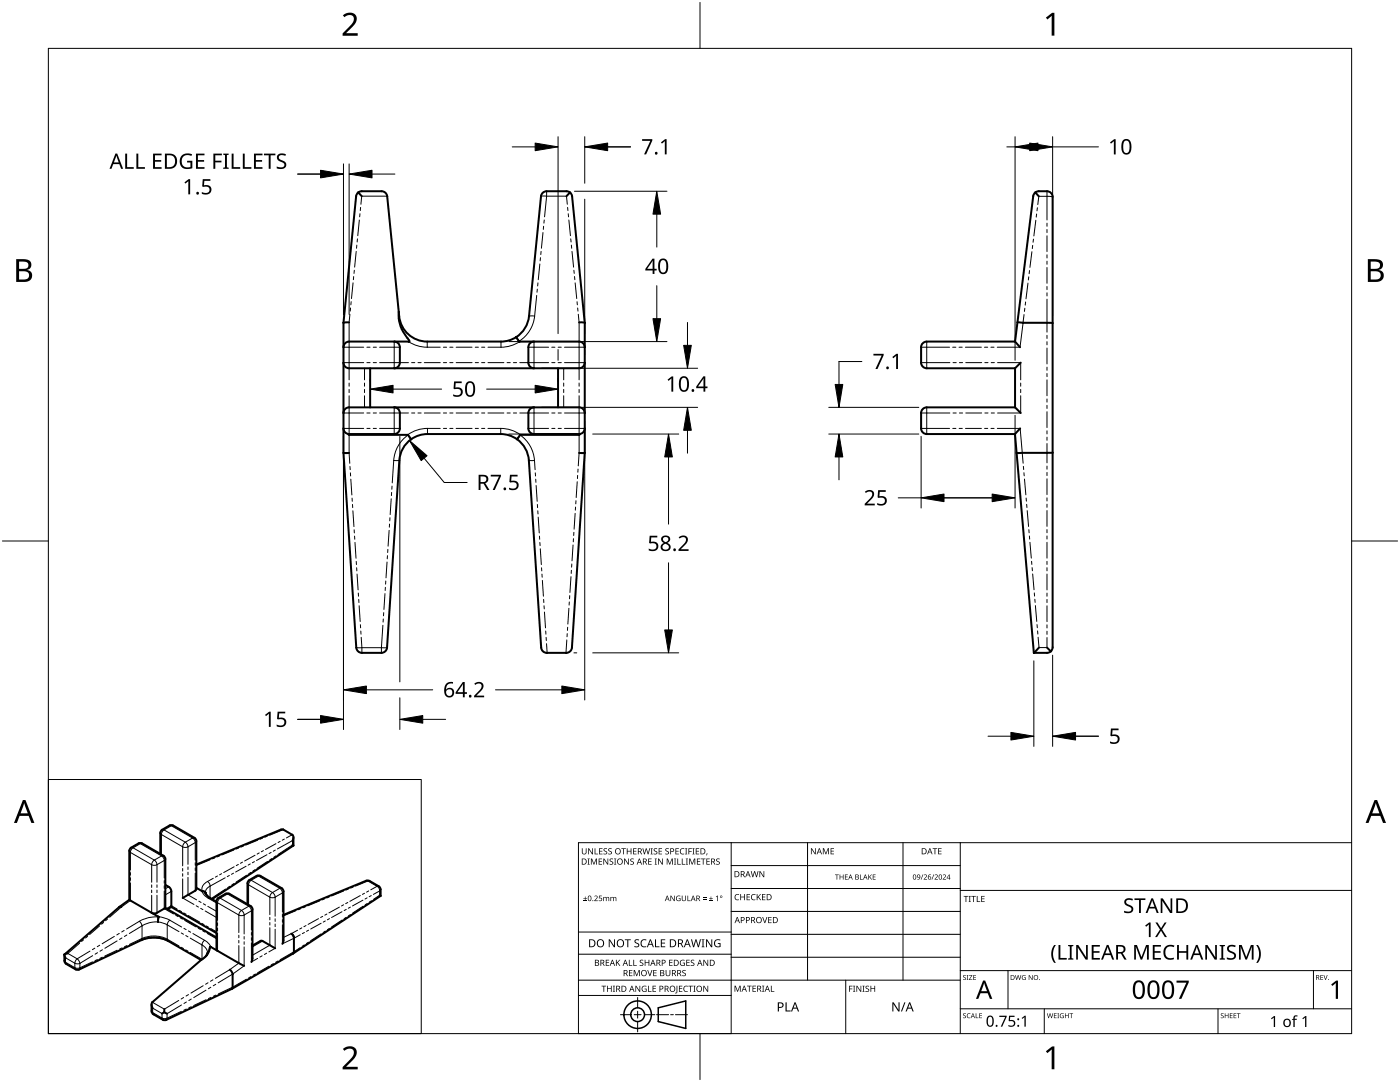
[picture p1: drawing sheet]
<svg xmlns="http://www.w3.org/2000/svg" width="279mm" height="216mm" viewBox="0 0 279 216" stroke-linecap="round" stroke-linejoin="round" font-family="sans-serif">
<g fill="none" stroke="#000" stroke-width=".4">
<path d="M71.5 38.4l.7 .7M71.5 38.4l.7-.2h4a1.12 1.12 0 0 1 1.1 .9M71.5 38.4l-.4 .8-2.6 25.2M77.3 39.1v.1M77.3 39.2l2.4 23.9a5.6 5.6 0 0 0 5.6 5.1l15.2-.1 1.6-.3 .9-.5M113.8 38.4l-.7-.2h-4a1.12 1.12 0 0 0-1.1 1l-2.4 23.9a5.6 5.6 0 0 1-2.6 4.2M113.8 38.4l.4 .8 2.5 25.2M113.8 38.4l-.7 .7M206.6 38.4l.7-.2h1.7a1.12 1.12 0 0 1 1.1 1.1v89.8l-.4 .9M206.6 38.4l.7 .8M206.6 38.4l-.4 .7-3.6 29.1M68.5 72.4a1.12 1.12 0 0 0 1.2 1.1h45.9a1.13 1.13 0 0 0 1.1-1.1"/>
<path d="M68.5 64.4v26M69.7 64.3l-1.2 .1M73.9 73.5v7.8M78.7 68.2a1.13 1.13 0 0 1 1.1 1.1v3.1a1.13 1.13 0 0 1-1.1 1.1M79.6 62.2a8 8 0 0 0 2.1 5.8M81.7 68.1l-12 .1a1.12 1.12 0 0 0-1.2 1.1M81.7 68.1h.1M81.7 68v.1M103 67.3h.1M103 67.3l.7 .9h11.9a1.12 1.12 0 0 1 1.1 1.1M106.6 68.2a1.12 1.12 0 0 0-1.2 1.1v3.1a1.12 1.12 0 0 0 1.2 1.1M111.4 73.5v7.8"/>
<path d="M115.6 64.3l1.1 .1M116.7 64.4v26M202.6 68.2h-17.6a1.12 1.12 0 0 0-1.2 1.1v3.1a1.13 1.13 0 0 0 1.2 1.1h17.6M202.6 73.5v7.8M202.6 68.2l1 1.1M203.1 64.3l1.1 .1M203.7 72.4l-1.1 1.1M204.2 64.4h.1M204.2 64.4l5.9 .1M68.5 90.4h1.2M68.5 82.4a1.12 1.12 0 0 1 1.2-1.1h45.9a1.12 1.12 0 0 1 1.1 1.1M69.5 86.6l.2 .2h11.7l.7 .8"/>
<path d="M78.7 81.3a1.12 1.12 0 0 1 1.1 1.1v3.1a1.13 1.13 0 0 1-1.1 1.1h-9a1.12 1.12 0 0 1-1.2-1.1M82.1 87.6a5.6 5.6 0 0 0-2.4 4.3l-2.5 37.3a1.12 1.12 0 0 1-1.1 1.1h-3.9a1.12 1.12 0 0 1-1.1-1.1l-2.6-38.8M82.1 87.6h.1M103.2 87.6h.1M103.2 87.6l-1.6-.7-1.7-.3h-15.2l-1.6 .5-1 .5M103.2 87.6a5.6 5.6 0 0 1 2.3 4.3l2.5 37.3a1.12 1.12 0 0 0 1.1 1.1h3.9a1.12 1.12 0 0 0 1.1-1.1l2.6-38.8M103.8 86.8l-.6 .8M103.8 86.8h.1M103.9 86.8h-.1M103.9 86.8h.1M106.6 81.3a1.12 1.12 0 0 0-1.2 1.1v3.1a1.12 1.12 0 0 0 1.2 1.1h9a1.13 1.13 0 0 0 1.1-1.1M115.8 86.6l-.2 .2h-11.7"/>
<path d="M116.7 90.4h-1.1M202.6 81.3h-17.6a1.12 1.12 0 0 0-1.2 1.1v3.1a1.12 1.12 0 0 0 1.2 1.1h17.6M202.6 86.6l3.7 43.7M202.6 81.3l1.1 1.1M203.6 85.5l-1 1.1M210.1 90.3l-7.2 .1M207.4 129.2l-1.1 1.1M209 129.2l.7 .8M209.7 130l-.7 .3h-2.7M25.8 179.5l-2 1.5M32 170.4v-4.4l.4-.4 1.4-.9h.8l4.2 2.5 .3 .4 .1 9.8-.2 .3-2.5 1.5M33 176.6l.8 .5 .4 .6v3.3"/>
<path d="M39.2 177.2l1.1 .6M40.3 177.8h.1M40.4 177.8h.2M40.6 177.8l.4 .4M41 178v.2M41 178.2h.1M41 178.2l.6 .8 1.6 .9M56.5 165.5h.1M56.5 165.5h-.4l-16.9 7M56.5 165.5l1.8 1.1a.77 .77 0 0 1 .1 1.1M58.4 168.6l.2 .1M58.6 168.7l-16.3 10.7"/>
<path d="M58.6 167.1v1.6M75.8 178.6l.2 .2M76 178.8v-1.3l-.2-.5-2.1-1.2-.4-.1-16.7 6.8M76 178.8l-17.5 11.5M12.9 190.5h.1M12.9 190.5v1.2l.1 .5 2.1 1.2 .5 .1 12.8-6 1.3-.3 1.3-.1 1.2 .1 1.2 .4 6.7 4M12.9 190.5l.2 .6M13.5 190.2l-.6 .3M24.2 181h-.4l-10.9 9.5M31.5 183.9v.1M31.6 182.9h.1M31.6 182.9l.1 .1"/>
<path d="M31.7 183l-.2 .9M31.7 183h.1M33 181.2v-10.1l-.4-.3-4.2-2.5h-.8l-1.4 .8-.4 .7v9.7l5.8 3.4M33 181.2l-1.8 1-.9-.1M33 181.2l10.2 5.9M34.2 181l-.8 .4M34.2 181l9 5.2M41.1 190.8l-10.7 9.2a1.02 1.02 0 0 0 .1 1.2M41.1 190.8h.1M41.2 190.7l-.1 .1M41.3 190.4l-.1 .3M41.4 190.1l-.1 .3"/>
<path d="M41.9 189l-.3 1-.4 .7M42 188.9h.1M42 188.9l.1 .1M42.1 189l6.6 3.7M43.4 189.7l-.2-.3v-9.8l.4-.4 1.4-.9h.5l4.5 2.5 .3 .4 .1 10-.2 .8M45.9 193.5l.3 .4 .2 .5M46.4 194.4h.1M46.4 194.4v2.6M46.4 197l-.1 .3-13.3 6.3-.5-.1-2.1-1.3-.2-.5v-1.3M49.4 180.4v-4.4l.4-.4 1.4-.8h.8l4.4 2.6 .2 .5v9.7l-.2 .7M50.4 188.7l1.8-1 2.7 1.5M58.1 186.3l.4 .3 .2 .5v2.8l-.2 .4-12.2 7"/>
<path d="M32.8 202l-.5 .2M32.8 202l.5 .3M32.8 201.4v.6"/>
</g>
<g fill="none" stroke="#000" stroke-width=".2">
<path d="M77.3 39.1h-5.1l-.2 1.7M109.1 39.1l-1.1 .1M109.1 39.1h4l.1 1.7M109.1 39.1l-.4 4.2M109.1 38.2v.9M209 38.2v5.7M210.1 39.3l-2.8-.1-.2 1.6M70.5 56.4l-.4 3.2M70.6 55.2l-.1 .6M70.7 53.9l-.1 .7M71.1 50.2l-.3 3.1M71.2 48.9v.6"/>
<path d="M71.3 47.7v.6M71.7 43.9l-.3 3.1M71.8 42.6v.7M72 41.4l-.1 .6M107.1 58.9l-.4 4.2M107.2 57.7v.6M107.4 56.4l-.1 .7M107.7 52.7l-.3 3.1M107.9 51.4l-.1 .6M108 50.2l-.1 .6M108.4 46.4l-.3 3.1M108.5 45.1l-.1 .7"/>
<path d="M108.6 43.9v.6M113.3 41.4v.6M113.4 42.6l.1 .7M113.5 43.9l.3 3.1M113.9 47.7l.1 .6M114 48.9l.1 .6M114.2 50.2l.3 3.1M114.5 53.9l.1 .7M114.7 55.2v.6M114.8 56.4l.3 3.2M205.2 56.5l-.4 3.1M205.3 55.2l-.1 .7"/>
<path d="M205.5 54l-.1 .6M205.9 50.2l-.4 3.2M206.1 49l-.1 .6M206.3 47.7l-.1 .6M206.7 44l-.4 3.1M206.9 42.7l-.1 .6M207 41.4v.7M209 44.5v.7M209 45.8v.6M209 47.1v3.1M209 50.8v.7M209 52.1v.6"/>
<path d="M209 53.4v3.1M209 57.2v.6M209 58.4v.7M209 59.7v6.6M68.5 72.4h4.1M68.5 69.3h4.1M69.7 76.4v.7M69.7 77.7v.6M69.7 79v7.6M69.8 62.7l-.1 1.6v11.5M70 61.5l-.1 .6M70.1 60.2l-.1 .6"/>
<path d="M72.7 73.5v2.3M72.7 76.4v.7M72.7 77.7v.6M72.7 79v2.3M73.2 72.4h.7M73.2 69.3h.7M74.5 72.4h.6M74.5 69.3h.6M75.8 72.4h5.7M75.8 69.3h4M78.7 68.2v5.3M81.5 68.2l2.1 .9 1.7 .2"/>
<path d="M82.1 72.4h.7M83.4 72.4h.6M84.7 72.4h3.2M85.3 69.3h2.6M85.3 68.2v1.1M88.5 72.4h.6M88.5 69.3h.6M89.8 72.4h.6M89.8 69.3h.6M91 72.4h3.2M91 69.3h3.2M94.8 72.4h.7"/>
<path d="M94.8 69.3h.7M96.1 72.4h.6M96.1 69.3h.6M97.4 72.4h3.2M97.4 69.3h2.6M100 68.2v1.1M101.2 72.4h.6M102.5 72.4h.6M103.7 68.2l-2 .9-1.7 .2M103.7 72.4h5.8M105.4 69.3h4.1M106.6 68.2v5.3"/>
<path d="M106.7 63.1a6.7 6.7 0 0 1-3.1 5M106.7 63.1h-1.1M110.1 72.4h.7M110.1 69.3h.7M111.4 72.4h.6M111.4 69.3h.6M112.5 73.5v2.3M112.5 76.4v.7M112.5 77.7v.6M112.5 79v2.3M112.7 72.4h4M112.7 69.3h4"/>
<path d="M115.2 60.2v.6M115.3 61.5v.6M115.4 62.7l.2 1.6v11.5M115.6 76.4v.7M115.6 77.7v.6M115.6 79v7.6M183.8 72.4h5.8M183.8 69.3h5.7M185 68.2v5.3M190.1 69.3h.7M190.2 72.4h.6M191.4 69.3h.6"/>
<path d="M191.5 72.4h.6M192.7 69.3h3.1M192.7 72.4h3.2M196.5 69.3h.6M196.5 72.4h.7M197.8 69.3h.6M197.8 72.4h.7M199.1 72.4h4.6v3.4M203.7 79v3.4h-4.6M203.7 76.4v.7M203.7 77.7v.6M204.4 62.8l-.8 6.5h-4.6"/>
<path d="M204.5 61.5l-.1 .6M204.7 60.3l-.1 .6M209 66.9v.6M209 68.2v.6M209 69.4v3.2M209 73.3v.6M209 74.5v.7M209 75.8v3.2M209 79.6v.6M68.5 85.5h4.1M68.5 82.4h4.1M69.7 86.8l.1 5.7"/>
<path d="M69.8 93.1l.1 .6M69.9 94.3l.1 .7M70 95.6l.2 3.2M70.3 99.4v.6M73.2 85.5h.7M73.2 82.4h.7M74.5 85.5h.6M74.5 82.4h.6M75.8 85.5h4M75.8 82.4h5.7M78.1 99.5l-.2 3.2M78.2 98.3l-.1 .6"/>
<path d="M78.2 97v.6M78.6 91.9l-.3 4.5M78.7 81.3v5.3M79.7 91.9h-1.1M81.4 86.8a6.7 6.7 0 0 0-2.8 5.1M82.1 82.4h.7M83.4 82.4h.6M84.7 82.4h3.2M85.3 85.5h2.6M85.3 85.5v1.1M85.3 85.5l-1.8 .2-1.1 .4-1.1 .7M88.5 85.5h.6"/>
<path d="M88.5 82.4h.6M89.8 85.5h.6M89.8 82.4h.6M91 85.5h3.2M91 82.4h3.2M94.8 85.5h.7M94.8 82.4h.7M96.1 85.5h.6M96.1 82.4h.6M97.4 85.5h2.5M97.4 82.4h3.2M99.9 85.5l1.2 .1 1.2 .3 1.6 .9"/>
<path d="M99.9 85.5v1.1M101.2 82.4h.6M102.5 82.4h.6M103.7 82.4h5.8M103.8 86.8a6.8 6.8 0 0 1 2.9 5.1M105.4 85.5h4.1M105.5 91.9h1.2M106.6 81.3v5.3M106.7 91.9l.1 1.8M106.8 94.3l.1 .7M106.9 95.6l.1 .6M107 96.9l.2 3.1"/>
<path d="M110.1 85.5h.7M110.1 82.4h.7M111.4 85.5h.6M111.4 82.4h.6M112.7 85.5h4M112.7 82.4h4M114.9 99.9v.6M115.2 96.1l-.2 3.2M115.3 94.9l-.1 .6M115.4 93.6l-.1 .6M115.6 86.8l-.2 6.2M183.8 85.5h5.7"/>
<path d="M183.8 82.4h5.8M185 81.3v5.3M190.1 85.5h.7M190.2 82.4h.6M191.4 85.5h.6M191.5 82.4h.6M192.7 85.5h3.2M192.7 82.4h3.2M196.5 85.5h.6M196.5 82.4h.7M197.8 85.5h.6M197.8 82.4h.7"/>
<path d="M199 85.5h4.6l.6 6.9M204.2 93.1l.1 .6M204.3 94.3l.1 .7M204.5 95.6l.2 3.1M204.8 99.4v.6M209 80.9v.6M209 82.1v3.2M209 86v.6M209 87.2v.7M209 88.5v3.9M209 93v.6M209 94.3v.6"/>
<path d="M209 95.5v3.2M209 99.3v.7M70.3 100.7l.1 .6M70.4 101.9l.2 3.2M70.7 105.7v.6M70.8 107v.6M70.8 108.2l.3 3.2M71.1 112v.7M71.2 113.3v.6M71.3 114.5l.2 3.2M71.5 118.3v.7M71.6 119.6v.6"/>
<path d="M76.8 118.5l-.2 3.1M76.9 117.2v.6M77 115.9v.7M77.2 112.1l-.2 3.2M77.3 110.9v.6M77.4 109.6v.6M77.7 105.8l-.2 3.2M77.7 104.6v.6M77.8 103.3v.6M107.2 100.7l.1 .6M107.3 101.9l.1 .7M107.4 103.2l.2 3.1"/>
<path d="M107.7 107v.6M107.7 108.2l.1 .7M107.8 109.5l.2 3.2M108.1 113.3v.6M108.2 114.6v.6M108.2 115.8l.2 3.2M108.5 119.6v.6M113.7 118.8v.7M114 115.1l-.3 3.1M114 113.8v.6M114.1 112.5v.7M114.4 108.7l-.2 3.2"/>
<path d="M114.4 107.5v.6M114.5 106.2v.7M114.8 102.4l-.2 3.2M114.9 101.2l-.1 .6M204.9 100.6v.7M205 101.9l.3 3.2M205.3 105.7l.1 .6M205.4 106.9l.1 .7M205.5 108.2l.3 3.2M205.9 112v.6M206 113.3v.6M206.1 114.5l.3 3.2"/>
<path d="M206.4 118.3l.1 .6M206.5 119.6l.1 .6M209 100.6v.6M209 101.9v3.1M209 105.7v.6M209 106.9v.7M209 108.2v3.2M209 112v.6M209 113.3v.6M209 114.5v3.2M209 118.3v.7M209 119.6v.6"/>
<path d="M71.1 129.2h1.1M71.7 120.9l.2 3.1M71.9 124.6l.1 .7M72 125.9v.6M72.1 127.2l.1 2M72.2 129.2h3.9M72.2 129.2v1.1M76.1 129.2v1.1M76.4 124.8l-.3 4.4M76.5 123.5v.6M76.6 122.2l-.1 .7M77.2 129.2h-1.1"/>
<path d="M108.6 120.9v.6M108.7 122.1l.2 3.2M108.9 125.9v.6M109 127.2v.6M109.1 128.4l.1 1.9M113.1 127.7l-.1 2.6M113.2 126.4v.7M113.3 125.2l-.1 .6M113.5 121.4l-.2 3.1M113.6 120.1v.6M206.6 120.8l.3 3.2M207 124.6v.7"/>
<path d="M207.1 125.9v.6M207.2 127.1l.2 2.1h1.6v-2M209 120.9v3.1M209 124.7v.6M209 125.9v.7M25.8 169.8l.2 .3M26 170.1l4.3 2.4M26 176.2v3.5l-1.8 1.3-2.3 2M26 170.1v3.5M26 174.1v.5M26 175.1v.6M26.2 169.1l.4 .1"/>
<path d="M26.6 169.2l-.4 .4-.2 .5M26.6 169.2l4.2 2.4M27.6 168.3h.4M28 168.3l-1.4 .9M28 168.3l4.2 2.5M28.4 168.3h-.4M30.3 172.5l.5 .2 .5-.2M30.3 172.5v3.5M30.3 176.6v.5M30.3 177.6v.5M30.3 178.6v3.5M30.8 171.6l.4 .4 .1 .5"/>
<path d="M30.8 171.6l-.4 .4-.1 .5M31.3 172.5v3.5M31.3 176.6v.5M31.3 177.6v.5M31.3 178.6v3.5M32 166.2l.2 .3M32.2 166.5l4.3 2.5M32.2 166.5v4M32.2 170.8l.4 .4 .2 .5M32.2 170.8l-1.4 .8M32.4 165.6h.3M32.6 170.8h-.4"/>
<path d="M32.7 165.6l4.3 2.5M32.7 165.6l-.3 .4-.2 .5M32.8 171.7l-1.5 .8M32.8 171.7v3.5M32.8 175.7v.5M32.8 176.8v.5M32.8 177.8v3.5l1.8 1.1M33 171.4l-.2 .3M33.7 177l-.7 .3M33.8 164.7l.4 .1M34.2 177.9l-1.2 .7M34.2 164.8l4.2 2.4"/>
<path d="M34.2 164.8l-1.5 .8M34.6 164.7l-.4 .1M36.5 169l.5 .1 .5-.1M36.5 169v3.8M36.5 173.3v.5M36.5 174.3v.6M36.5 175.4v3.8l2.2 1.3M37 168.1l.4 .3 .1 .6M37 168.1l-.4 .3-.1 .6M37.5 169v3.5M37.5 173v.5M37.5 174v.5"/>
<path d="M37.5 175.1v3.5l1.7 1M38.4 167.2l-1.4 .9M38.4 167.2l.4 .4 .2 .5M38.8 167.2h-.4M39 168.1l-1.5 .9M39 168.1v3.5M39 172.2v.5M39 173.2v.5M39 174.2v3.5M39.2 167.8l-.2 .3M39.7 179.8l.4 .3M40.3 177.8l.3 .6 1 .8"/>
<path d="M41.4 175.9l.4 .4 .1 .5M41.4 175.9a1.59 1.59 0 0 0-1 1.9M41.6 179.2l1.6 1M41.9 171.6l-2.7 1.1M41.9 176.8a1.37 1.37 0 0 0-.9 1.2M41.9 176.8v2.4M41.9 179.2h-.3M42.6 175.3l-1.2 .6M42.9 171.2l-.5 .2M43.2 179.8l.2 .3M43.4 174.8l-.4 .2M43.6 179.2h.4"/>
<path d="M43.8 170.8l-.5 .2M44 179.2l-.4 .4-.2 .5M44 179.2l4.2 2.5M44.2 174.3l-.4 .3M44.9 175.2l-3 1.6M45 177.4l-2.9 1.9M45 178.3l.4 .1M45.4 178.4l4.2 2.4M45.4 178.4l-1.4 .8M45.8 174.7l-.4 .2M45.8 178.3l-.4 .1M45.9 176.8l-.5 .3"/>
<path d="M46.6 174.2l-.4 .3M46.7 169.6l-2.4 1M46.7 176.3l-.4 .3M46.7 173l-2.1 1.1M47.6 172.5l-.5 .2M47.6 169.2l-.5 .2M48.4 172l-.4 .3M48.6 168.8l-.5 .2M49.1 172.8l-2.1 1.2M49.2 174.6l-2.1 1.4M49.4 176.3l.2 .3M49.6 176.6l4.3 2.4"/>
<path d="M49.6 176.6v4M49.8 175.6h.3M49.9 172.4l-.4 .2M50 174.1l-.4 .3M50.1 175.6l-.3 .4-.2 .6M50.1 175.6l4.3 2.5M50.8 171.9l-.4 .3M50.9 173.5l-.4 .3M50.9 170.7l-2.1 1.1M51.2 174.8h.4M51.4 167.6l-2.3 1M51.6 174.8l4.2 2.5"/>
<path d="M51.6 174.8l-1.5 .8M51.7 170.2l-.4 .2M52 174.8h-.4M52.4 167.3l-.5 .1M52.6 169.7l-.4 .3M53.3 170.5l-2.1 1.2M53.3 166.9l-.4 .2M53.4 171.9l-2.1 1.4M53.8 179l.6 .1 .5-.1M53.9 179v3.5M54.1 170.1l-.4 .2M54.2 171.3l-.4 .3"/>
<path d="M54.4 178.1l-.4 .4-.2 .5M54.4 178.1l.4 .4 .1 .5M54.9 179v3.8M54.9 169.6l-.4 .3M55.1 170.8l-.5 .3M55.1 168.3l-2.1 1.2M55.4 169.4l3-1.7v.9l-2.9 1.9M55.8 177.3l.4 .4 .2 .5M55.8 177.3l-1.4 .8M55.9 167.9l-.4 .2M56.2 177.2l-.4 .1M56.4 178.2l-1.5 .8"/>
<path d="M56.4 178.2v3.8M56.5 165.5l-2.7 1.2M56.6 177.9l-.2 .3M56.7 167.4l-.4 .3M58.3 166.6l-1.1 .6M63.8 179.8l-2.4 .9M64.8 179.4l-.5 .2M65.7 179l-.5 .2M68.6 177.8l-2.4 1M69.5 177.4l-.5 .2M70.5 177l-.5 .2M71.9 178.7l-2.1 1.2"/>
<path d="M72.4 179.6l-2.1 1.2M72.7 178.2l-.4 .3M73.1 175.7l.3 .1M73.3 179.2l-.5 .2M73.4 175.8l1.9 1.1M73.4 175.8l-2.5 1M73.6 177.8l-.4 .2M73.7 175.8h-.3M74.1 178.7l-.4 .2M74.1 179.7l-.4 .3M75.3 176.9l.3 .4 .2 .5M75.3 176.9l-1.3 .6"/>
<path d="M75.6 176.8l-.3 .1M75.8 177.8v.8l-1.3 .9M75.8 177.8l-1.3 .7M76 177.5l-.2 .3M12.9 191.7l.2 .3M13.1 192l.1 .4M13.1 192l1.8 1.1M13.1 192v-.9l1.8 1.1M14.9 193.1l.2 .3M14.9 192.2v.9M14.9 192.2l.6 .1 .4-.1M14.9 193.1l.6 .1 .4-.1"/>
<path d="M15.4 191.3l.5 .9M15.4 191.3l-.3 .4-.2 .5M15.9 188.2l-2.4 2 1.9 1.1M15.9 193.1l-.1 .4M15.9 192.2v.9M16.7 187.5l-.4 .4M17.5 186.8l-.4 .4M17.9 189.8l-2.5 1.5M18.5 191.9l-2.6 1.2M18.5 190.7l-2.6 1.5M18.9 189.2l-.5 .3M19.4 191.5l-.4 .2"/>
<path d="M19.5 190.1l-.5 .3M19.9 184.8l-2 1.7M19.9 188.6l-.5 .3M20.4 191l-.5 .2M20.4 189.5l-.4 .3M20.7 184.1l-.4 .3M21.5 183.4l-.4 .3M22.8 186.8l-2.4 1.5M23.4 187.7l-2.5 1.5M23.4 189.6l-2.5 1.2M23.8 186.3l-.5 .2M24.3 187.2l-.4 .3"/>
<path d="M24.4 189.1l-.5 .3M24.8 185.7l-.5 .3M25.3 186.6l-.5 .3M25.3 188.7l-.5 .2M27.8 183.8l.5 .9M27.8 183.8l-2.5 1.6M28.3 187.3l-.1 .3M28.3 187.3a5.9 5.9 0 0 1 5.1 .1M28.3 187.3l-2.5 1.1M28.3 184.7v2.6M28.3 184.7l-2.5 1.6M31.6 182.9l1.5 .3 .8 .4"/>
<path d="M31.7 183a6.7 6.7 0 0 0-3.9 .8M33.2 181.3l1-.6 1.1 .7M33.4 187.4l.1 .3M33.4 184.5a5 5 0 0 0-5.1 .2M33.4 187.4l2.3 1.4M33.4 184.5l2.3 1.4M33.4 184.5v2.9M33.9 183.6l-.4 .4-.1 .5M33.9 183.6l2.4 1.4M35.1 182.6l.4 .3M35.7 199.6l-2.9 1.8-2.4-1.4M35.8 181.6l.4 .3"/>
<path d="M36 183.1l.4 .3M36.2 189l.4 .3M36.2 186.2l.4 .2M36.6 199l-.4 .3M36.7 182.2l.4 .2M36.7 185.2l.5 .3M36.9 183.7l2.2 1.3M37.1 189.5l.4 .3M37.1 186.7l.4 .2M37.2 199.9l-.5 .3M37.6 182.7l2.2 1.3M37.6 185.8l.4 .2"/>
<path d="M37.6 198.5l-.5 .2M38 187.2l2.3 1.3M38.2 199.4l-.5 .2M38.5 186.3l2.3 1.3M39.2 180.7l.4 .3M39.6 185.2l.4 .3M40.1 181.3l.4 .2M40.3 184.2l.4 .3M40.3 188.5v2.9l-2.3-1.3M40.3 188.5a1.81 1.81 0 0 1 1.1 1.6M40.5 185.7l.4 .3M40.5 196.7l-2.4 1.5"/>
<path d="M40.6 180.3l.4 .3M40.8 187.6l.7 .5 .6 .9M40.8 187.6l-.3 .4-.2 .5M41 181.8l2.2 1.3M41.1 197.6l-2.4 1.5M41.1 199.5l-2.4 1.1M41.2 184.8l.4 .2M41.4 186.3l1.8 1M41.5 180.9l1.7 .9M41.5 196.1l-.5 .3M42.1 185.3l1.1 .6M42.1 197l-.5 .3"/>
<path d="M42.1 199l-.5 .3M42.5 195.5l-.5 .3M43.1 196.4l-.5 .3M43.1 198.6l-.5 .2M43.4 180.1l4.3 2.5M43.4 180.1v3.5M43.4 184.2v.5M43.4 185.2v.5M43.4 186.2v3.5M47.7 188.7v3.5l-1.8 1.3-2.9 1.7M47.7 182.6v3.5M47.7 186.6v.5"/>
<path d="M47.7 187.6v.6M48.2 181.7l-.4 .4-.1 .5M48.2 181.7l.4 .4 .1 .5M48.7 182.6l-.5 .1-.5-.1M48.7 182.6v3.8M48.7 186.9v.5M48.7 187.9v.5M48.7 188.9v3.8l-2.3 1.7-2.9 1.7M49.2 195.4l-2.8 1.6-2.8 1.3M49.6 180.8l.4 .4 .2 .5M49.6 180.8l-1.4 .9M50 180.8h-.4"/>
<path d="M50.1 194.9l-.5 .2M50.2 188.1v3.9l1.2-.8M50.2 181.7v3.9M50.2 186.1v.5M50.2 187.1v.5M50.2 181.7l-1.5 .9M50.4 181.4l-.2 .3M51 194.4l-.5 .2M52.3 190.7l-.4 .3M52.4 187.8l-2 1.1M53.2 190.2l-.4 .3M53.7 192.8l-2.3 1.3"/>
<path d="M53.9 183v.6M53.9 184.1v.5M53.9 185.1v3.5l-3.5 2M54.6 192.3l-.5 .2M54.9 183.3v.6M54.9 184.4v.5M54.9 185.4v3.8l-1.2 .7M55.5 191.8l-.5 .2M56.4 184.5v3.8l3.5-1.8M56.4 182.5v.5M56.4 183.5v.5M59.1 181.7l-2.5 1"/>
<path d="M59.4 185.6l-2.8 1.4M59.9 189.1l-4 2.4M60 181.3l-.5 .2M60.2 185.1l-.4 .3M60.7 188.6l-.4 .2M60.8 186.1l-.5 .2M61 180.9l-.5 .2M61.1 184.7l-.5 .2M61.6 188l-.5 .3M61.6 185.6l-.4 .2M63.6 183.3l-2.1 1.2M64.1 186.3l-2.1 1.4"/>
<path d="M64.1 184.2l-2.1 1.2M64.4 182.8l-.4 .3M64.9 185.8l-.4 .3M64.9 183.8l-.4 .2M65.2 182.4l-.4 .2M65.8 185.2l-.5 .3M65.8 183.3l-.5 .2M67.7 181l-2 1.2M68.3 181.9l-2.1 1.2M68.3 183.6l-2.1 1.4M68.6 180.5l-.4 .3M69.1 181.5l-.4 .2"/>
<path d="M69.1 183l-.4 .3M69.4 180.1l-.4 .2M69.9 181l-.4 .2M69.9 182.5l-.4 .3M72.4 180.8l-2 1.4M73.3 180.3l-.4 .3M30.2 201.7l.3 .4M30.5 202.1l.1 .3M30.5 202.1l1.8 1M30.5 202.1v-.9l1.8 1v.9M32.3 203.1l.6 .2 .4-.1M32.3 203.1l.2 .4"/>
<path d="M33.3 203.2l-.1 .3M36.2 201.8l-2.9 1.4M36.2 200.5l-2.9 1.8v.9M37.2 201.3l-.5 .3M38.2 200.9l-.5 .2"/>
</g>
<path d="M9.7 9.7h260v196.5h-260z" fill="none" stroke="#000" stroke-width=".2"/>
<path d="M139.7 .5v9.2M.5 108h9.2M269.7 108h9.2M139.7 206.2v9.2" fill="none" stroke="#000" stroke-width=".2"/>
<g fill="#000">
<path d="M68.4 3.1a1.64 1.64 0 0 1 2.8 .4 2.52 2.52 0 0 1-1.2 2.2l-.9 .9h2.3v.5h-3v-.4l1.2-1.2a1.95 1.95 0 0 0 .9-2.2 1.23 1.23 0 0 0-1.8 .1zM208.7 3.5l1.3-.9h.4v4.5h-.5v-4l-.9 .8zM68.4 209.3a1.64 1.64 0 0 1 2.8 .4 2.52 2.52 0 0 1-1.2 2.2l-.9 1h2.3v.5h-3v-.5l1.2-1.2a1.95 1.95 0 0 0 .9-2.1 1.23 1.23 0 0 0-1.8 .1zM208.7 209.8l1.3-1h.4v4.6h-.5v-4l-.9 .7z"/>
<path d="M3.2 51.7h1.3a1.28 1.28 0 0 1 1.7 1.3 1.04 1.04 0 0 1-.8 .9 1.23 1.23 0 0 1 1 1.5 1.23 1.23 0 0 1-1.6 .9h-1.6zM3.8 54.1v1.7h.9a.86 .86 0 0 0 1.1-.9 .86 .86 0 0 0-1.1-.8zM3.8 52.2v1.4h.8a.78 .78 0 0 0 1.1-.7 .78 .78 0 0 0-1.1-.7z"/>
<path d="M273 51.7h1.3a1.28 1.28 0 0 1 1.7 1.3 1.04 1.04 0 0 1-.9 .9 1.23 1.23 0 0 1 1 1.5 1.23 1.23 0 0 1-1.5 .9h-1.6zM273.6 54.1v1.7h.9a.86 .86 0 0 0 1.1-.9 .86 .86 0 0 0-1.2-.8zM273.6 52.2v1.4h.8a.78 .78 0 0 0 1-.7 .78 .78 0 0 0-1.1-.7z"/>
<path d="M4.6 159.6h.5l1.8 4.6h-.6l-.6-1.4h-1.8l-.5 1.4h-.6zM4.8 160.2l-.7 2.1h1.4z"/>
<path d="M274.3 159.6h.5l1.8 4.6h-.6l-.5-1.4h-1.8l-.6 1.4h-.6zM274.6 160.2l-.7 2.1h1.4z"/>
</g>
<g fill="none" stroke="#000" stroke-width=".2">
<path d="M145.9 168.1v38.1h-30.5v-38.1h154.3M145.9 172.7h45.7M145.9 177.3h45.7M161.2 168.1v27.5M180.2 168.1v27.5M191.6 168.1v38.1M191.6 177.7h78.1M115.4 198.6h30.5M115.4 195.6h76.2M115.4 190.4h30.5M115.4 186h30.5M127.3 199v2.1"/>
<path d="M145.9 181.9h45.7M145.9 186.4h45.7M145.9 191h45.7M168.8 195.6v10.6M191.6 193.7h78.1M201.2 193.7v7.6M262.1 193.7v7.6M123.8 202.5h2.1M126.6 202.5h1.3M127.3 201.8v1.4M127.3 203.8v2.1M128.6 202.5h2.1"/>
<path d="M131 202.5h2.4M133.8 202.5h.6M134.8 202.5h2.4M191.6 201.3h78.1M208.4 201.3v4.9M243.1 201.3v4.9"/>
</g>
<g fill="#000">
<path d="M116.4 179.7h.8v.1h-.8zM116.7 178.9h.1v.3h.4v.1h-.4v.3h-.1v-.3h-.3v-.1h.3zM116.1 169.3h.2v.8a.32 .32 0 0 0 .3 .3 .32 .32 0 0 0 .3-.3v-.8h.2v.8a.47 .47 0 0 1-.5 .4 .47 .47 0 0 1-.5-.5zM117.3 171.3h.4l-.1 .1v1l.1 .1h-.4l.1-.1v-1zM117.4 169.3h.2l.6 1v-1h.1v1.2h-.1l-.7-1v1h-.1zM117.9 171.3h.3l.3 1 .4-1h.2v1.2h-.1v-1l-.4 1h-.1l-.4-1v1h-.2zM118.7 169.3h.1v1h.6v.2h-.7zM118.6 178.8a.39 .39 0 0 1 .6 .1 .39 .39 0 0 1-.2 .6l-.2 .2h.5v.1h-.7l.3-.4a.29 .29 0 0 0 .3-.3 .29 .29 0 0 0-.4-.3zM119.6 178.7h.5v.1h-.4l-.1 .4a.36 .36 0 0 1 .5 .1 .36 .36 0 0 1-.1 .5 .36 .36 0 0 1-.5-.2 .28 .28 0 0 0 .4 .1 .28 .28 0 0 0-.1-.4l-.3-.1zM119.5 171.3h.7v.1h-.6v.4h.5v.2h-.5v.4h.6v.1h-.7zM119.6 169.3h.6v.1h-.5v.4h.5v.1h-.5v.4h.5v.2h-.6zM120.5 169.4l.4-.1h.3l-.1 .1a.25 .25 0 0 0-.4-.1 .25 .25 0 0 0 0 .4 .4 .4 0 0 1 .5 .3 .4 .4 0 0 1-.3 .5 .4 .4 0 0 1-.5-.2h.2a.27 .27 0 0 0 .4-.1 .27 .27 0 0 0-.3-.3l-.2-.2z"/>
<path d="M120.4 171.3h.2l.6 1v-1h.2v1.2h-.2l-.6-1v1h-.2zM120.4 179l.6 .1a.3 .3 0 0 1 .4-.1 .3 .3 0 0 1 .2 .3v.5h-.2v-.5a.2 .2 0 0 0-.2-.2 .2 .2 0 0 0-.1 .3v.4h-.2v-.5a.21 .21 0 0 0-.2-.2 .21 .21 0 0 0-.2 .3v.4h-.1zM121.4 169.4l.5-.1h.2v.1a.25 .25 0 0 0-.4-.1 .25 .25 0 0 0 0 .4 .4 .4 0 0 1 .4 .3 .4 .4 0 0 1-.2 .5 .4 .4 0 0 1-.5-.2h.1a.27 .27 0 0 0 .5-.1 .27 .27 0 0 0-.4-.3l-.2-.2zM121.7 171.4l.4-.1 .3 .1-.1 .1a.25 .25 0 0 0-.4-.1 .25 .25 0 0 0 0 .4 .4 .4 0 0 1 .5 .3 .4 .4 0 0 1-.3 .5 .4 .4 0 0 1-.5-.3l.2 .1a.27 .27 0 0 0 .4-.2 .27 .27 0 0 0-.3-.3l-.2-.2zM121.8 179l.7 .1a.3 .3 0 0 1 .3-.1 .3 .3 0 0 1 .2 .3v.5h-.1v-.5a.2 .2 0 0 0-.3-.2 .2 .2 0 0 0-.1 .3v.4h-.2v-.5a.21 .21 0 0 0-.2-.2 .21 .21 0 0 0-.1 .3v.4h-.2zM122.5 171.3h.5l-.2 .1v1l.2 .1h-.5l.2-.1v-1zM124 169.3h.9v.1h-.4v1.1h-.1v-1.1h-.4zM124.6 171.3h.1l.7 1v-1h.1v1.2h-.2l-.6-1v1h-.1zM125.1 169.3h.1v.5h.7v-.5h.1v1.2h-.1v-.6h-.7v.6h-.1zM125.8 171.4l.5-.1 .2 .1v.1a.25 .25 0 0 0-.4-.1 .25 .25 0 0 0 0 .4 .4 .4 0 0 1 .4 .3 .4 .4 0 0 1-.2 .5 .4 .4 0 0 1-.5-.3l.1 .1a.27 .27 0 0 0 .5-.2 .27 .27 0 0 0-.4-.3l-.2-.2zM126.4 169.3h.6v.1h-.5v.4h.5v.1h-.5v.4h.5v.2h-.6zM128.2 169.3h.2l.2 1 .3-1h.2l.2 1 .3-1h.1l-.3 1.2h-.1l-.3-1.1-.3 1.1h-.2z"/>
<path d="M129.4 171.3h.6v.1h-.5v.4h.5v.2h-.5v.4h.5v.1h-.6zM129.8 169.3h.5l-.2 .1v1l.2 .1h-.5l.2-.1v-1zM130.7 171.3h.4l-.1 .1v1l.1 .1h-.4l.1-.1v-1zM130.5 169.4l.4-.1h.3l-.1 .1a.25 .25 0 0 0-.4-.1 .25 .25 0 0 0 0 .4 .4 .4 0 0 1 .5 .3 .4 .4 0 0 1-.3 .5 .4 .4 0 0 1-.5-.2h.2a.27 .27 0 0 0 .4-.1 .27 .27 0 0 0-.3-.3l-.2-.2zM131.4 169.3h.7v.1h-.5v.4h.5v.1h-.5v.4h.5v.2h-.7zM131.3 171.3h.2l.7 1-.1-1h.2v1.2h-.2l-.6-1v1h-.2zM132.8 169.4l.4-.1h.3l-.1 .1a.25 .25 0 0 0-.3-.1 .25 .25 0 0 0 0 .4 .4 .4 0 0 1 .4 .3 .4 .4 0 0 1-.3 .5 .4 .4 0 0 1-.4-.2h.1a.27 .27 0 0 0 .5-.1 .27 .27 0 0 0-.4-.3l-.2-.2zM133.1 171.3h.2l.4 1 .4-1h.2v1.2h-.2v-1l-.4 1h-.1l-.4-1v1h-.1zM133.8 178.7h.2l.5 .9v-.9h.2v1.1h-.2l-.6-.9v.9h-.1zM134.5 171.3h.4l-.1 .1v1l.1 .1h-.4l.2-.1v-1zM135.2 171.3h.1v1.1h.6v.1h-.7zM135.1 178.8l.4-.1 .3 .1-.1 .1a.45 .45 0 0 0-.6 .3 .45 .45 0 0 0 .6 .5v-.4h-.3v-.1h.4v.6a.6 .6 0 0 1-.8-.2 .6 .6 0 0 1 .1-.8z"/>
<path d="M134.8 169.3h.7v.1h-.6v.4h.5v.1h-.5v.4h.6v.2h-.7zM136.1 171.3h.1v1.1h.6v.1h-.7zM135.8 169.4l.5-.2 .3 .1-.1 .1a.49 .49 0 0 0-.7 .5 .49 .49 0 0 0 .8 .4 .52 .52 0 0 1-.7 .1 .52 .52 0 0 1-.2-.6zM136.1 178.7h.1v.7a.28 .28 0 0 0 .3 .3 .28 .28 0 0 0 .3-.3v-.7h.1v.7a.42 .42 0 0 1-.4 .4 .42 .42 0 0 1-.4-.4zM136.7 169.3h.5l-.2 .1v1l.2 .1h-.5l.2-.1v-1zM137.2 178.7h.1v1h.5v.1h-.6zM136.9 171.3h.4l-.1 .1v1l.1 .1h-.4l.1-.1v-1zM137.4 169.3h.7v.1h-.6v.4h.5v.2h-.5v.5h-.1zM137.5 171.3h.3l.3 1 .4-1h.3v1.2h-.2v-1l-.4 1h-.1l-.4-1v1h-.2zM138.2 169.3h.4l-.1 .1v1l.1 .1h-.4l.1-.1v-1zM138.9 169.3h.6v.1h-.5v.4h.5v.1h-.5v.4h.5v.2h-.6zM139.1 171.3h.7v.1h-.6v.4h.5v.2h-.5v.4h.6v.1h-.7z"/>
<path d="M140.3 179.4h.7v.1h-.7zM140.3 179.1h.7v.1h-.7zM139.9 171.3h.9v.1h-.4v1.1h-.1v-1.1h-.4zM141 170.3h.2l-.3 .4zM141.5 179.7h.7v.1h-.7zM141 171.3h.7v.1h-.6v.4h.5v.2h-.5v.4h.6v.1h-.7zM141.8 178.9h.1v.3h.3v.1h-.3v.3h-.1v-.3h-.3v-.1h.3zM142.9 178.9l.4-.2v1.1h-.2v-.9l-.2 .1zM143 171.4l.4-.1 .2 .1v.1a.25 .25 0 0 0-.4-.1 .25 .25 0 0 0 0 .4 .4 .4 0 0 1 .5 .3 .4 .4 0 0 1-.3 .5 .4 .4 0 0 1-.5-.3l.2 .1a.27 .27 0 0 0 .4-.2 .27 .27 0 0 0-.3-.3l-.3-.2zM146.8 178.6l.4-.2 .3 .1v.1a.49 .49 0 0 0-.7 .4 .49 .49 0 0 0 .7 .5 .52 .52 0 0 1-.7 0 .52 .52 0 0 1-.2-.6zM147.7 178.4h.2v.5h.6v-.5h.2v1.2h-.2v-.5h-.6v.5h-.2zM149 178.4h.7v.1h-.5v.4h.4v.2h-.4v.4h.5v.1h-.7z"/>
<path d="M150 178.6l.5-.2 .3 .1-.1 .1a.49 .49 0 0 0-.7 .4 .49 .49 0 0 0 .8 .5 .52 .52 0 0 1-.7 0 .52 .52 0 0 1-.2-.6zM149.8 173.8h.2l.2 1.1 .3-1.1h.2l.3 1.1 .2-1.1h.2l-.3 1.2h-.2l-.3-1-.3 1h-.1zM151 178.4h.2v.6l.5-.6h.2l-.5 .5 .5 .7h-.2l-.4-.6-.1 .6h-.2zM151.6 173.8h.1l.7 1v-1h.1v1.2h-.2l-.6-1v1h-.1zM152.1 178.4h.7v.1h-.6v.4h.5v.2h-.5v.4h.6v.1h-.7zM161.8 169.3h.2l.7 1v-1h.1v1.2h-.2l-.6-1v1h-.2zM164.2 169.3h.2l.4 .9 .4-.9h.2v1.2h-.1v-1.1l-.4 1.1h-.1l-.4-1.1v1.1h-.2zM165.8 169.3h.6v.1h-.5v.4h.5v.1h-.5v.4h.5v.2h-.6zM166.6 174.5h.8v.1h-.3v.9h-.1v-.9h-.4zM167.6 174.5h.1v.4h.5v-.4h.1v1h-.1v-.5h-.5v.5h-.1zM168.6 174.5h.6v.1h-.4v.3h.4v.1h-.4v.4h.4v.1h-.6zM171.6 174.5h.2v.9h.4v.1h-.6z"/>
<path d="M173.3 174.5h.1v.5l.6-.5-.4 .4 .4 .6h-.1l-.4-.5-.1 .5h-.1zM174.2 174.5h.5v.1h-.4v.3h.4v.1h-.4v.4h.4v.1h-.5zM184.1 174.5h.2l-.4 1h-.1zM184.4 174.6a.37 .37 0 0 1 .6 0 .37 .37 0 0 1-.3 .6l-.2 .2h.5v.1h-.7l.3-.4a.27 .27 0 0 0 .3-.3 .27 .27 0 0 0-.4-.2zM186.3 174.5h.1l-.4 1h-.1zM186.1 169.3h.9v.1h-.3v1.1h-.2v-1.1h-.4zM186.5 174.6a.37 .37 0 0 1 .6 0 .37 .37 0 0 1-.2 .6l-.2 .2h.5v.1h-.7l.3-.4a.27 .27 0 0 0 .3-.3 .27 .27 0 0 0-.4-.2zM187.2 169.3h.7v.1h-.5v.4h.5v.1h-.5v.4h.5v.2h-.7zM188.2 174.6a.37 .37 0 0 1 .6 0 .37 .37 0 0 1-.3 .6l-.2 .2h.5v.1h-.7l.3-.4a.27 .27 0 0 0 .3-.3 .27 .27 0 0 0-.4-.2zM192.3 178.8h.9v.1h-.3v1.1h-.2v-1.1h-.4zM193.3 178.8h.5l-.2 .1v1l.2 .1h-.5l.2-.1v-1zM193.8 178.8h1v.1h-.4v1.1h-.2v-1.1h-.4z"/>
<path d="M194.9 178.8h.2v1.1h.5v.1h-.7zM195.8 178.8h.7v.1h-.5v.4h.5v.1h-.5v.5h.5v.1h-.7zM120 196.7h1v.1h-.4v1.1h-.2v-1.1h-.4zM120.9 191.5h.7v.1h-.6v.4h.5v.2h-.5v.4h.6v.1h-.7zM121.1 196.7h.2v.5h.6v-.5h.2v1.2h-.2v-.6h-.6v.6h-.2zM121.5 187.4h.2l.9 1.3v-1.3h.1v1.6h-.2l-.8-1.3v1.3h-.2zM122.3 196.7h.4l-.1 .1v1l.1 .1h-.4l.2-.1v-1zM122.9 191.5h.2v.6l.5-.6h.2l-.5 .5 .5 .7h-.2l-.4-.6-.1 .6h-.2zM124.7 187.4h1.2v.2h-.5v1.4h-.2v-1.4h-.5zM125.5 191.5h.2v1.1h.5v.1h-.7zM125.5 193.6h.7v.1h-.5v.4h.5v.1h-.5v.4h.5v.2h-.7zM126.4 191.5h.1v1.1h.6v.1h-.7z"/>
<path d="M126.5 193.6h.2l.4 1 .4-1h.2v1.2h-.2v-1.1l-.4 1.1h-.1l-.4-1.1v1.1h-.1zM126.7 187.6l.3-.2 .6 .1-.2 .1a.33 .33 0 0 0-.6 .2 .33 .33 0 0 0 .4 .4 .47 .47 0 0 1 .4 .6 .47 .47 0 0 1-.7 .2h-.3v-.2h.2a.35 .35 0 0 0 .6-.2 .35 .35 0 0 0-.5-.4l-.3-.2zM126.8 196.7h.2l.6 1v-1h.2v1.2h-.2l-.7-1 .1 1h-.2zM127.7 191.6l.4-.1 .3 .1-.1 .1a.25 .25 0 0 0-.3-.1 .25 .25 0 0 0 0 .4 .4 .4 0 0 1 .4 .3 .4 .4 0 0 1-.3 .5 .4 .4 0 0 1-.4-.3l.1 .1a.27 .27 0 0 0 .5-.2 .27 .27 0 0 0-.4-.3l-.2-.2zM128 187.6l.6-.2 .4 .1-.1 .2a.63 .63 0 0 0-.9 .5 .63 .63 0 0 0 1 .6v.2a.83 .83 0 0 1-1.1-.3 .83 .83 0 0 1 .1-1.1zM128.2 196.8l.6-.1 .2 .1v.1a.5 .5 0 0 0-.8 .4 .5 .5 0 0 0 .7 .5v-.4h-.3v-.1h.4v.6a.66 .66 0 0 1-.8-.2 .66 .66 0 0 1 0-.9zM129.2 193.6h.1l.4 1 .3-1h.2l-.4 1.2h-.2zM129.3 196.7h.2v1.1h.5v.1h-.7zM128.7 191.5h.1v.5h.6v-.5h.2v1.2h-.2v-.5h-.6v.5h-.1zM130.7 187.4h.2v1.4h.7v.2h-.9zM130.2 196.7h.7v.1h-.5v.4h.5v.1h-.5v.5h.5v.1h-.7zM130.4 193.6h.6v.1h-.5v.4h.5v.1h-.5v.4h.5v.2h-.6z"/>
<path d="M131.9 187.4h.9v.2h-.7v.5h.6v.2h-.6v.5h.7v.2h-.9zM132.8 193.6h.2v.7a.32 .32 0 0 0 .3 .4 .32 .32 0 0 0 .3-.4v-.7h.2v.7a.47 .47 0 0 1-.5 .5 .47 .47 0 0 1-.5-.5zM133.5 191.5h.7v.1h-.5v.4h.5v.2h-.5v.4h.5v.1h-.7zM135 196.7h.2v1.3l-.1 .2h-.3l-.1-.1 .3-.2zM135.5 196.7h.7v.1h-.5v.4h.4v.1h-.4v.5h.5v.1h-.7zM135.8 191.7l.5-.2 .4 .1-.1 .1a.5 .5 0 0 0-.8 .4 .5 .5 0 0 0 .7 .5v-.4h-.2v-.1h.4v.6a.66 .66 0 0 1-.9-.1 .66 .66 0 0 1 0-.9zM136.2 193.7l.4-.2 .3 .1-.1 .1a.25 .25 0 0 0-.4-.1 .25 .25 0 0 0 0 .4 .4 .4 0 0 1 .5 .3 .4 .4 0 0 1-.3 .5 .4 .4 0 0 1-.5-.2h.2a.27 .27 0 0 0 .5-.1 .27 .27 0 0 0-.4-.3l-.2-.2zM136.5 196.8l.5-.1 .3 .1-.1 .1a.49 .49 0 0 0-.7 .4 .49 .49 0 0 0 .8 .4 .52 .52 0 0 1-.7 .1 .52 .52 0 0 1-.2-.6zM137 191.5h.6v.1h-.5v.4h.5v.2h-.5v.4h.5v.1h-.6zM137.4 196.7h.9v.1h-.4v1.1h-.1v-1.1h-.4zM137.9 191.6l.4-.1 .3 .1-.1 .1a.25 .25 0 0 0-.4-.1 .25 .25 0 0 0 0 .4 .4 .4 0 0 1 .5 .3 .4 .4 0 0 1-.3 .5 .4 .4 0 0 1-.5-.3l.2 .1a.27 .27 0 0 0 .4-.2 .27 .27 0 0 0-.3-.3l-.2-.2zM138.4 196.7h.4l-.1 .1v1l.1 .1h-.4l.1-.1v-1z"/>
<path d="M137.9 187.4h.2l.3 1.4 .4-1.4h.2l.4 1.4 .3-1.4h.2l-.4 1.6h-.2l-.4-1.3-.4 1.3h-.2zM140 187.4h.6l-.2 .2v1.3l.2 .1h-.6l.2-.1v-1.3zM140.4 196.7h.1l.7 1v-1h.1v1.2h-.1l-.7-1v1h-.1zM140.4 191.5h.2l.6 1v-1h.1v1.2h-.1l-.7-1v1h-.1zM140.9 187.4h.2l.9 1.3v-1.3h.1v1.6h-.2l-.8-1.3v1.3h-.2zM142.7 187.6l.7-.2 .4 .1-.1 .2a.65 .65 0 0 0-1 .5 .65 .65 0 0 0 .9 .6v-.4h-.3v-.2h.5v.7a.86 .86 0 0 1-1.1-.1 .86 .86 0 0 1 0-1.2zM146.6 196.7h.2l.4 1 .4-1h.2v1.2h-.1v-1.1l-.4 1.1h-.2l-.4-1.1v1.1h-.1zM149.1 196.7h.9v.1h-.4v1.1h-.1v-1.1h-.4zM150.2 196.7h.7v.1h-.6v.4h.5v.1h-.5v.5h.6v.1h-.7zM152.1 183h.2l.3 1 .4-1h.1l-.4 1.2h-.1zM152.1 196.7h.4l-.1 .1v1l.1 .1h-.4l.1-.1v-1zM153.8 196.7h.2v1.1h.5v.1h-.7z"/>
<path d="M153.3 183h.7v.1h-.5v.4h.5v.1h-.5v.5h.5v.1h-.7zM169.5 196.7h.6v.1h-.5v.5h.5v.1h-.5v.5h-.1zM170.2 196.7h.5l-.2 .1v1l.2 .1h-.5l.2-.1v-1zM170.9 196.7h.2l.6 1v-1h.2v1.2h-.2l-.6-1v1h-.2zM172.1 196.7h.5l-.2 .1v1l.2 .1h-.5l.2-.1v-1zM172.8 196.8l.4-.1h.2v.2a.25 .25 0 0 0-.4-.1 .25 .25 0 0 0 0 .4 .4 .4 0 0 1 .5 .3 .4 .4 0 0 1-.3 .4 .4 .4 0 0 1-.5-.2l.2 .1a.27 .27 0 0 0 .4-.2 .27 .27 0 0 0-.3-.3l-.3-.2zM173.7 196.7h.2v.5h.6v-.5h.2v1.2h-.2v-.6h-.6v.6h-.2zM192.2 194.7l.4-.1h.2l-.1 .1a.24 .24 0 0 0-.3 0 .24 .24 0 0 0-.1 .3 .24 .24 0 0 0 .4 .1 .31 .31 0 0 1 0 .4 .31 .31 0 0 1-.5-.1 .24 .24 0 0 0 .3 .1 .24 .24 0 0 0 .1-.3l-.4-.3zM192.9 194.6h.4l-.1 .1v.7l.1 .1h-.4l.1-.1v-.7zM193.4 194.6h.6l-.5 .8h.6v.1h-.7l.5-.8h-.5zM194.2 194.6h.6v.1h-.4v.3h.4v.1h-.4v.3h.4v.1h-.6zM202.6 194.6h.1l.2 .8 .2-.8h.2l.2 .8 .2-.8h.1l-.2 .9h-.2l-.2-.8-.2 .8h-.2z"/>
<path d="M204 194.7l.4-.1h.3l-.1 .1a.4 .4 0 0 0-.6 .4 .4 .4 0 0 0 .6 .3v-.3l-.2-.1h.3v.5a.53 .53 0 0 1-.7-.1 .53 .53 0 0 1 0-.7zM205.3 194.6h.1l.6 .8v-.8h.1v.9h-.2l-.5-.8v.8h-.1zM210.4 188.6h.3a3 3 0 0 0 0 3.5 .82 .82 0 0 1-.8-.8 2.98 2.98 0 0 1 .5-2.7zM211.3 188.6h.3v2.6h1.3v.3h-1.6zM213.2 188.6h1v.2l-.3 .1v2.3l.3 .1v.2h-1v-.2l.3-.1v-2.3l-.3-.1zM214.8 188.6h.4l1.6 2.4-.1-2.4h.4v2.9h-.4l-1.6-2.4v2.4h-.3zM217.9 188.6h1.6v.3h-1.3v.9h1.2v.3h-1.2v1.1h1.3v.3h-1.6zM224.5 179.5a1.38 1.38 0 0 1 1.6-.1l-.1 .3-.4-.1a.51 .51 0 0 0-.7 0 .51 .51 0 0 0 .1 .8l.3 .1a.9 .9 0 0 1 .9 1.1 .9 .9 0 0 1-1.3 .6l-.6-.1v-.4a1.03 1.03 0 0 0 1.5-.2 1.04 1.04 0 0 0-1-.8 .77 .77 0 0 1-.3-1.2zM226.4 188.6h.5l.9 2.4 .9-2.4h.6v2.9h-.4v-2.6l-1 2.6h-.3l-.9-2.6v2.6h-.3zM226.4 179.3h2.2v.3h-.9v2.6h-.4v-2.6h-.9zM228.5 184.7l.8-.6h.3v2.9h-.3v-2.6l-.6 .5zM230.1 188.6h1.6v.3h-1.3v.9h1.2v.3h-1.2v1.1h1.3v.3h-1.6z"/>
<path d="M230.6 184.1h.4l.7 1.1 .7-1.1h.4l-.9 1.4 1 1.5h-.4l-.8-1.3-.8 1.3h-.4l1-1.5zM232.6 188.9a1.63 1.63 0 0 1 1.8-.2l-.2 .3a1.14 1.14 0 0 0-1.4 .1 1.14 1.14 0 0 0-.2 1.4 1.11 1.11 0 0 0 1.7 .6v.3a1.5 1.5 0 0 1-1.8-.3 1.5 1.5 0 0 1-.2-1.9zM231.6 179.3h.5l1.5 2.4v-2.4h.4v2.9h-.5l-1.5-2.4v2.4h-.4zM234.8 195.7h2.4v.3l-1.4 3.3h-.5l1.5-3.2h-2zM234.9 188.6h.4v1.2h1.5v-1.2h.3v2.9h-.3v-1.4h-1.5v1.4h-.4zM240.5 188.6h.5l1.5 2.4v-2.4h.4v2.9h-.5l-1.5-2.4v2.4h-.4zM243.4 188.6h1.1v.2l-.4 .1v2.3l.4 .1v.2h-1.1v-.2l.4-.1v-2.3l-.4-.1zM245 188.8a1.38 1.38 0 0 1 1.6-.1l-.1 .3-.4-.1a.52 .52 0 0 0-.7 0 .52 .52 0 0 0 0 .7l.4 .2a.9 .9 0 0 1 .9 1.1 .9 .9 0 0 1-1.3 .6l-.6-.1v-.4a1.03 1.03 0 0 0 1.5-.2 1.04 1.04 0 0 0-1-.8 .77 .77 0 0 1-.3-1.2zM247.3 188.6h.5l.9 2.4 .9-2.4h.6v2.9h-.4v-2.6l-.9 2.6h-.3l-1-2.6v2.6h-.3zM250.7 188.6a.83 .83 0 0 1 .8 .8 2.92 2.92 0 0 1-.5 2.7h-.3a3 3 0 0 0 0-3.5zM263.5 194.6h.6v.1h-.5v.3h.4v.1h-.4v.3h.5v.1h-.6zM264.1 194.6h.2l.2 .8 .3-.8h.2l-.4 .9h-.1z"/>
<path d="M265.7 196.4l1-.7h.3v3.6h-.4v-3.2l-.7 .6zM156.8 200h.2v1.6h.8v.2h-1zM178.1 200h.3l.9 1.5v-1.5h.2v1.8h-.2l-1-1.5v1.5h-.2zM180.5 200h.2l-.7 1.8h-.2zM192.2 202.3l.4-.1h.2l-.1 .1a.24 .24 0 0 0-.3 0 .24 .24 0 0 0-.1 .3 .24 .24 0 0 0 .4 .1 .31 .31 0 0 1 0 .5 .31 .31 0 0 1-.5-.2 .24 .24 0 0 0 .3 .1 .24 .24 0 0 0 .1-.3l-.4-.2zM193.1 202.3l.3-.1h.3l-.1 .1a.39 .39 0 0 0-.5 .4 .39 .39 0 0 0 .5 .3 .46 .46 0 0 1-.6 0 .46 .46 0 0 1 .1-.7zM194.7 202.2h.1v.8h.5v.2h-.6zM195.4 202.2h.6v.1h-.4v.3h.4v.1h-.4v.4h.4v.1h-.6zM199.4 202.7h1.5l-.9 2.2h-.3l.9-2h-1.2zM201.4 202.7h1.1v.2h-.9v.7a.75 .75 0 0 1 1 .7 .75 .75 0 0 1-1.1 .6l-.3-.1v-.3l.3 .1a.51 .51 0 0 0 .8-.3 .51 .51 0 0 0-.7-.5l-.3-.1zM203.9 203.1l.6-.4h.2v2.2h-.3l.1-1.9-.5 .3zM209 202.2h.1l.2 .8 .2-.8h.1l.3 .8 .2-.8h.1l-.3 1h-.1l-.2-.9-.3 .9h-.1z"/>
<path d="M210.3 202.2h.6v.1h-.4v.3h.3v.1h-.3v.4h.4v.1h-.6zM211 202.2h.4l-.2 .1v.8l.2 .1h-.4l.1-.1v-.8zM211.6 202.3l.7-.1-.1 .1a.4 .4 0 0 0-.6 .4 .4 .4 0 0 0 .6 .3v-.2l-.2-.2h.3v.5a.53 .53 0 0 1-.7-.1 .53 .53 0 0 1 0-.7zM212.5 202.2h.2v.4h.5v-.4h.1v1h-.1v-.5h-.5v.5h-.2zM213.4 202.2h.8v.1h-.3v.9h-.2v-.9h-.3zM243.7 202.3l.3-.1h.2v.1a.24 .24 0 0 0-.3 0 .24 .24 0 0 0-.1 .3 .24 .24 0 0 0 .3 .1 .31 .31 0 0 1 0 .5 .31 .31 0 0 1-.5-.2 .24 .24 0 0 0 .4 .1 .24 .24 0 0 0 0-.3l-.3-.2zM244.4 202.2h.2v.4h.5v-.4h.1v1h-.1v-.5h-.5v.5h-.2zM245.4 202.2h.6v.1h-.4v.3h.4v.1h-.4v.4h.4v.1h-.6zM246.2 202.2h.5v.1h-.4v.3h.4v.1h-.4v.4h.4v.1h-.5zM246.8 202.2h.8v.1h-.3v.9h-.2v-.9h-.3zM253.7 203.2l.6-.5h.2v2.2h-.3v-1.9l-.4 .4zM258.2 202.7l.3-.1h.5l-.1 .3-.4-.1-.1 .2v.3h.4v.2h-.4v1.4h-.3v-1.4h-.3l.3-.2z"/>
<path d="M259.9 203.2l.6-.5h.2v2.2h-.2v-1.9l-.5 .4z"/>
<path d="M116.1 171.3h.4a.61 .61 0 0 1 .6 .6 .61 .61 0 0 1-.6 .6h-.4zM116.3 171.4v1h.1a.48 .48 0 0 0 .5-.5 .48 .48 0 0 0-.4-.5z"/>
<path d="M117.4 178.8l.1-.1a.55 .55 0 0 1 .6 .5 .55 .55 0 0 1-.4 .6 .66 .66 0 0 1-.3-1zM117.5 178.9a.42 .42 0 0 0-.1 .5 .42 .42 0 0 0 .4 .2l.1-.6-.2-.2z"/>
<path d="M122.7 169.9a.61 .61 0 0 1 1.2 0 .61 .61 0 0 1-1.2 0zM122.9 169.9a.45 .45 0 0 0 .9 0 .45 .45 0 0 0-.9 0z"/>
<path d="M123.1 171.9a.61 .61 0 0 1 1.2 0 .61 .61 0 0 1-1.2 0zM123.3 171.9a.45 .45 0 0 0 .9 0 .45 .45 0 0 0-.9 0z"/>
<path d="M127.3 169.3h.3a.35 .35 0 0 1 .5 .2 .35 .35 0 0 1-.3 .4l.4 .6h-.2l-.3-.5h-.3v.5h-.1zM127.4 169.4v.4h.2a.23 .23 0 0 0 .3-.2 .23 .23 0 0 0-.3-.2z"/>
<path d="M127.5 171.3h.2l.4 1.2h-.1l-.2-.4h-.4l-.2 .4h-.1zM127.6 171.5l-.2 .5h.4z"/>
<path d="M128.3 171.3h.3a.35 .35 0 0 1 .5 .2 .35 .35 0 0 1-.3 .5l.4 .5h-.2l-.3-.5h-.2v.5h-.2zM128.5 171.4v.5h.1a.23 .23 0 0 0 .3-.2 .23 .23 0 0 0-.3-.3z"/>
<path d="M133.1 178.7h.1l.5 1.1h-.2l-.1-.3h-.5l-.1 .3h-.1zM133.2 178.8l-.2 .5h.3z"/>
<path d="M133.8 169.3h.3a.41 .41 0 0 1 .4 .5 .41 .41 0 0 1-.6 .2v.5h-.1zM133.9 169.4v.5a.29 .29 0 0 0 .5-.3 .29 .29 0 0 0-.5-.2z"/>
<path d="M138.3 178.7h.1l.4 1.1h-.1l-.1-.3h-.5l-.1 .3h-.1zM138.3 178.8l-.1 .5h.3z"/>
<path d="M139 178.7h.3a.31 .31 0 0 1 .4 .2 .31 .31 0 0 1-.2 .4l.3 .5h-.2l-.3-.4h-.2v.4h-.1zM139.1 178.8v.4h.2a.21 .21 0 0 0 .2-.2 .21 .21 0 0 0-.2-.2z"/>
<path d="M139.8 169.3h.4a.61 .61 0 0 1 .6 .6 .61 .61 0 0 1-.7 .6h-.3zM140 169.4v.9h.1a.48 .48 0 0 0 .5-.4 .48 .48 0 0 0-.4-.5z"/>
<path d="M141.9 171.3h.4a.35 .35 0 0 1 .4 .2 .35 .35 0 0 1-.2 .5l.3 .5h-.2l-.3-.5h-.2v.5h-.2zM142.1 171.4v.5h.2a.23 .23 0 0 0 .2-.2 .23 .23 0 0 0-.3-.3z"/>
<path d="M143.7 178.9a.25 .25 0 0 1 .5 0 .25 .25 0 0 1-.5 0zM143.8 178.9a.15 .15 0 0 0 .3 0 .15 .15 0 0 0-.3 0z"/>
<path d="M146.6 173.8h.4a.61 .61 0 0 1 .6 .6 .61 .61 0 0 1-.7 .6h-.3zM146.7 174v.9h.2a.48 .48 0 0 0 .5-.5 .48 .48 0 0 0-.5-.4z"/>
<path d="M147.8 173.8h.4a.35 .35 0 0 1 .4 .3 .35 .35 0 0 1-.2 .4l.3 .5h-.2l-.3-.5h-.2v.5h-.2zM148 174v.4h.2a.23 .23 0 0 0 .3-.2 .23 .23 0 0 0-.3-.2z"/>
<path d="M149.2 173.8h.1l.5 1.2h-.1l-.2-.3h-.5l-.1 .3h-.2zM149.3 174l-.2 .5h.4z"/>
<path d="M153 178.4h.4a.61 .61 0 0 1 .6 .6 .61 .61 0 0 1-.6 .6h-.4zM153.2 178.5v1h.1a.48 .48 0 0 0 .5-.5 .48 .48 0 0 0-.4-.5z"/>
<path d="M163.4 169.2h.2l.5 1.3h-.2l-.2-.4h-.4l-.2 .4h-.1zM163.5 169.4l-.2 .6h.4z"/>
<path d="M169.7 174.5h.1l.4 1h-.1l-.2-.3h-.4l-.1 .3h-.1zM169.7 174.6l-.1 .5h.3z"/>
<path d="M170.7 174.5h.3a.26 .26 0 0 1 .4 .1 .26 .26 0 0 1-.2 .4 .28 .28 0 0 1 .2 .3 .28 .28 0 0 1-.3 .2h-.4zM170.8 175v.4h.2a.19 .19 0 0 0 .3-.2 .19 .19 0 0 0-.3-.2zM170.8 174.6v.3h.2a.17 .17 0 0 0 .2-.1 .17 .17 0 0 0-.2-.2z"/>
<path d="M172.6 174.5h.2l.4 1h-.2l-.1-.3h-.4l-.1 .3h-.2zM172.7 174.6l-.2 .5h.4z"/>
<path d="M182.3 174.6h.4l.2 .5a.38 .38 0 0 1-.5 .4 .38 .38 0 0 1-.2-.6zM182.4 174.6v.1a.39 .39 0 0 0-.1 .4 .39 .39 0 0 0 .3 .3 .4 .4 0 0 0 .2-.5 .4 .4 0 0 0-.4-.3z"/>
<path d="M183.1 174.6a.49 .49 0 0 1 .6 .3 .49 .49 0 0 1-.3 .6h-.3v-.1h.3l.1-.4a.32 .32 0 0 1-.4 0 .32 .32 0 0 1 0-.4zM183.1 174.8a.25 .25 0 0 0 .5 0 .25 .25 0 0 0-.5 0z"/>
<path d="M184 169.3h.3a.61 .61 0 0 1 .6 .6 .61 .61 0 0 1-.6 .6h-.3zM184.1 169.4v.9h.2a.48 .48 0 0 0 .5-.4 .48 .48 0 0 0-.5-.5z"/>
<path d="M185.3 174.6l.5-.1-.4 .2-.1 .3a.33 .33 0 0 1 .5 .1 .33 .33 0 0 1-.2 .5 .33 .33 0 0 1-.4-.4zM185.3 175.2a.22 .22 0 0 0 .4 0 .22 .22 0 0 0-.4 0z"/>
<path d="M185.5 169.2h.1l.5 1.3h-.1l-.2-.4h-.5l-.1 .4h-.2zM185.6 169.4l-.2 .6h.4z"/>
<path d="M187.5 174.6h.4l.1 .5a.38 .38 0 0 1-.4 .4 .38 .38 0 0 1-.3-.6zM187.5 174.6v.1a.39 .39 0 0 0-.1 .4 .39 .39 0 0 0 .4 .3 .4 .4 0 0 0 .1-.5 .4 .4 0 0 0-.4-.3z"/>
<path d="M189.4 174.5h.1v.7h.2l-.2 .3h-.1v-.2h-.5zM189.4 174.6l-.4 .6h.4z"/>
<path d="M118.7 191.5h.4a.31 .31 0 0 1 .4 .2 .31 .31 0 0 1-.2 .4 .33 .33 0 0 1 .3 .4 .33 .33 0 0 1-.4 .2h-.5zM118.9 192.2v.4h.2a.23 .23 0 0 0 .3-.2 .23 .23 0 0 0-.3-.2zM118.9 191.6v.4h.2a.21 .21 0 0 0 .3-.2 .21 .21 0 0 0-.3-.2z"/>
<path d="M117.6 187.4h.5a.79 .79 0 0 1 .7 .8 .79 .79 0 0 1-.8 .8h-.4zM117.8 187.6v1.2h.2a.62 .62 0 0 0 .6-.6 .62 .62 0 0 0-.6-.6z"/>
<path d="M119.8 191.5h.4a.35 .35 0 0 1 .4 .3 .35 .35 0 0 1-.2 .4l.3 .5h-.2l-.3-.5h-.2v.5h-.2zM120 191.6v.5h.2a.23 .23 0 0 0 .3-.2 .23 .23 0 0 0-.3-.3z"/>
<path d="M119.3 187.6a.77 .77 0 0 1 1.1 .1 .77 .77 0 0 1-.2 1.1 .77 .77 0 0 1-1-.2l-.1-.6zM119.5 187.7a.63 .63 0 0 0-.2 .8 .63 .63 0 0 0 .8 .3 .63 .63 0 0 0 .2-.9 .63 .63 0 0 0-.8-.2z"/>
<path d="M122.1 191.5h.2l.5 1.2h-.2l-.1-.3h-.5l-.2 .3h-.1zM122.2 191.7l-.2 .5h.4z"/>
<path d="M123 196.7h.3a.35 .35 0 0 1 .4 .2 .35 .35 0 0 1-.2 .5l.3 .5h-.1l-.3-.5h-.3v.5h-.1zM123.1 196.8v.5h.2a.23 .23 0 0 0 .3-.3 .23 .23 0 0 0-.3-.2z"/>
<path d="M123.3 187.6a.77 .77 0 0 1 1.1 .1 .77 .77 0 0 1-.2 1.1 .77 .77 0 0 1-1.1-.2v-.6zM123.5 187.7a.63 .63 0 0 0-.2 .8 .63 .63 0 0 0 .8 .3 .63 .63 0 0 0 .2-.9 .63 .63 0 0 0-.8-.2z"/>
<path d="M124.5 193.6h.3a.35 .35 0 0 1 .4 .2 .35 .35 0 0 1-.2 .4l.3 .6h-.1l-.3-.5h-.3v.5h-.1zM124.6 193.7v.4h.2a.23 .23 0 0 0 .3-.2 .23 .23 0 0 0-.3-.2z"/>
<path d="M124 196.7h.4a.61 .61 0 0 1 .6 .6 .61 .61 0 0 1-.6 .6h-.4zM124.2 196.8v1h.2a.48 .48 0 0 0 .5-.5 .48 .48 0 0 0-.5-.5z"/>
<path d="M124.7 191.5h.2l.4 1.2h-.1l-.2-.3h-.4l-.2 .3h-.1zM124.8 191.7l-.2 .5h.4z"/>
<path d="M126 196.7h.2l.4 1.2h-.1l-.2-.4h-.4l-.2 .4h-.1zM126.1 196.8l-.2 .6h.4z"/>
<path d="M127.9 194.2a.61 .61 0 0 1 1.2 0 .61 .61 0 0 1-1.2 0zM128.1 194.2a.45 .45 0 0 0 .9 0 .45 .45 0 0 0-.9 0z"/>
<path d="M129.7 187.4h.2l.6 1.6h-.2l-.2-.5h-.6l-.2 .5h-.2zM129.8 187.6l-.3 .7h.5z"/>
<path d="M130.2 191.5h.2l.4 1.2h-.1l-.2-.3h-.4l-.2 .3h-.1zM130.3 191.7l-.2 .5h.4z"/>
<path d="M131 191.5h.3a.35 .35 0 0 1 .5 .3 .35 .35 0 0 1-.3 .4l.4 .5h-.2l-.3-.5h-.2v.5h-.2zM131.2 191.6v.5h.1a.23 .23 0 0 0 .3-.2 .23 .23 0 0 0-.3-.3z"/>
<path d="M131.8 193.6h.3a.31 .31 0 0 1 .4 .1 .31 .31 0 0 1-.2 .4 .33 .33 0 0 1 .3 .4 .33 .33 0 0 1-.4 .3h-.4zM131.9 194.2v.4h.3a.23 .23 0 0 0 .2-.2 .23 .23 0 0 0-.3-.2zM131.9 193.7v.4h.2a.21 .21 0 0 0 .3-.2 .21 .21 0 0 0-.3-.2z"/>
<path d="M131.6 196.7h.3a.41 .41 0 0 1 .5 .5 .41 .41 0 0 1-.6 .2v.5h-.2zM131.8 196.8v.5a.29 .29 0 0 0 .4-.2 .29 .29 0 0 0-.4-.3z"/>
<path d="M132.6 196.7h.4a.35 .35 0 0 1 .4 .2 .35 .35 0 0 1-.2 .5l.3 .5h-.2l-.3-.5h-.2v.5h-.2zM132.8 196.8v.5h.2a.23 .23 0 0 0 .3-.3 .23 .23 0 0 0-.3-.2z"/>
<path d="M132.1 191.5h.3a.41 .41 0 0 1 .4 .5 .41 .41 0 0 1-.6 .3v.4h-.1zM132.2 191.6v.5a.29 .29 0 0 0 .5-.2 .29 .29 0 0 0-.5-.3z"/>
<path d="M134.1 193.6h.3a.35 .35 0 0 1 .5 .2 .35 .35 0 0 1-.3 .4l.4 .6h-.2l-.3-.5h-.2v.5h-.2zM134.3 193.7v.4h.1a.23 .23 0 0 0 .3-.2 .23 .23 0 0 0-.3-.2z"/>
<path d="M133.6 197.3a.61 .61 0 0 1 1.2 0 .61 .61 0 0 1-1.2 0zM133.8 197.3a.45 .45 0 0 0 .9 0 .45 .45 0 0 0-.9 0z"/>
<path d="M133.7 187.4h.5a.79 .79 0 0 1 .7 .8 .79 .79 0 0 1-.8 .8h-.4zM133.9 187.6v1.2h.2a.62 .62 0 0 0 .6-.6 .62 .62 0 0 0-.6-.6z"/>
<path d="M135.2 193.6h.3a.35 .35 0 0 1 .4 .2 .35 .35 0 0 1-.2 .4l.3 .6h-.2l-.2-.5h-.3v.5h-.1zM135.3 193.7v.4h.2a.23 .23 0 0 0 .3-.2 .23 .23 0 0 0-.3-.2z"/>
<path d="M134.5 191.5h.4a.61 .61 0 0 1 .6 .6 .61 .61 0 0 1-.7 .6h-.3zM134.6 191.6v1h.2a.48 .48 0 0 0 .5-.5 .48 .48 0 0 0-.5-.5z"/>
<path d="M135.3 187.4h.4a.45 .45 0 0 1 .6 .3 .45 .45 0 0 1-.3 .6l.4 .7h-.2l-.4-.6h-.3v.6h-.2zM135.5 187.6v.6h.2a.3 .3 0 0 0 .4-.3 .3 .3 0 0 0-.4-.3z"/>
<path d="M137.1 187.4h.2l.6 1.6h-.2l-.2-.5h-.7l-.1 .5h-.2zM137.2 187.6l-.3 .7h.5z"/>
<path d="M139.6 191.5h.1l.5 1.2h-.2l-.1-.3h-.5l-.1 .3h-.2zM139.7 191.7l-.2 .5h.4z"/>
<path d="M138.9 197.3a.61 .61 0 0 1 1.2 0 .61 .61 0 0 1-1.2 0zM139.1 197.3a.45 .45 0 0 0 .9 0 .45 .45 0 0 0-.9 0z"/>
<path d="M141.7 191.5h.3a.61 .61 0 0 1 .6 .6 .61 .61 0 0 1-.6 .6h-.3zM141.8 191.6v1h.2a.48 .48 0 0 0 .5-.5 .48 .48 0 0 0-.5-.5z"/>
<path d="M147.1 183h.1l.5 1.2h-.2l-.1-.4h-.5l-.2 .4h-.1zM147.1 183.1l-.2 .6h.4z"/>
<path d="M147.8 183h.4a.41 .41 0 0 1 .4 .5 .41 .41 0 0 1-.6 .2v.5h-.2zM148 183.1v.5a.29 .29 0 0 0 .5-.2 .29 .29 0 0 0-.5-.3z"/>
<path d="M148.5 196.7h.1l.5 1.2h-.2l-.1-.4h-.5l-.2 .4h-.1zM148.5 196.8l-.2 .6h.4z"/>
<path d="M148.9 183h.3a.41 .41 0 0 1 .4 .5 .41 .41 0 0 1-.6 .2v.5h-.1zM149 183.1v.5a.29 .29 0 0 0 .5-.2 .29 .29 0 0 0-.5-.3z"/>
<path d="M149.9 183h.3a.35 .35 0 0 1 .5 .2 .35 .35 0 0 1-.3 .5l.4 .5h-.2l-.3-.5h-.2v.5h-.2zM150.1 183.1v.5h.1a.23 .23 0 0 0 .3-.3 .23 .23 0 0 0-.3-.2z"/>
<path d="M151.1 196.7h.4a.35 .35 0 0 1 .4 .2 .35 .35 0 0 1-.2 .5l.3 .5h-.2l-.3-.5h-.2v.5h-.2zM151.3 196.8v.5h.2a.23 .23 0 0 0 .2-.3 .23 .23 0 0 0-.2-.2z"/>
<path d="M150.8 183.6a.61 .61 0 0 1 1.2 0 .61 .61 0 0 1-1.2 0zM151.1 183.6a.45 .45 0 0 0 .9 0 .45 .45 0 0 0-.9 0z"/>
<path d="M153.1 196.7h.1l.5 1.2h-.2l-.1-.4h-.5l-.2 .4h-.1zM153.1 196.8l-.2 .6h.4z"/>
<path d="M154.3 183h.3a.61 .61 0 0 1 .6 .6 .61 .61 0 0 1-.6 .6h-.3zM154.4 183.1v1h.2a.48 .48 0 0 0 .5-.5 .48 .48 0 0 0-.5-.5z"/>
<path d="M196.2 195.7h.4l1.4 3.6h-.4l-.5-1.1h-1.4l-.5 1.1h-.4zM196.4 196.1l-.6 1.7h1.2z"/>
<path d="M201.7 194.6h.3a.49 .49 0 0 1 .5 .5 .49 .49 0 0 1-.5 .4h-.3zM201.8 194.7v.7h.4l.1-.2v-.3z"/>
<path d="M206.2 195.1a.5 .5 0 0 1 1 0 .5 .5 0 0 1-1 0zM206.4 195.1a.36 .36 0 0 0 .7 0 .36 .36 0 0 0-.7 0z"/>
<path d="M220.9 188.6h.3l1.2 2.9h-.4l-.4-.9h-1.1l-.4 .9h-.4zM221 188.9l-.4 1.3h.9z"/>
<path d="M222.8 188.6h.8a.84 .84 0 0 1 1 .5 .84 .84 0 0 1-.6 1.1l.8 1.3h-.4l-.7-1.2h-.6v1.2h-.3zM223.1 188.9v1.1h.5a.56 .56 0 0 0 .6-.6 .56 .56 0 0 0-.7-.5z"/>
<path d="M226.5 195.9a1.21 1.21 0 0 1 1.4-.1 1.21 1.21 0 0 1 .6 1.3 1.84 1.84 0 0 1-.9 2.2 1.3 1.3 0 0 1-1.5-1.6l.1-1.2zM226.8 196.2l-.2 .6v1.2a.74 .74 0 0 0 .6 1 .74 .74 0 0 0 .8-.8 1.99 1.99 0 0 0-.5-2.2z"/>
<path d="M229.8 179.3h.3l1.1 2.9h-.3l-.4-.9h-1.1l-.4 .9h-.4zM229.9 179.6l-.4 1.4h.9z"/>
<path d="M229.5 195.9a1.21 1.21 0 0 1 1.3-.1 1.21 1.21 0 0 1 .6 1.3 1.84 1.84 0 0 1-.9 2.2 1.3 1.3 0 0 1-1.5-1.6l.1-1.2zM229.7 196.2l-.2 .6v1.2a.74 .74 0 0 0 .6 1 .74 .74 0 0 0 .8-.8 1.99 1.99 0 0 0-.5-2.2z"/>
<path d="M232.4 195.9a1.21 1.21 0 0 1 1.3-.1 1.21 1.21 0 0 1 .6 1.3 1.84 1.84 0 0 1-.9 2.2 1.3 1.3 0 0 1-1.5-1.6l.1-1.2zM232.6 196.2l-.2 .6v1.2a.74 .74 0 0 0 .6 1 .74 .74 0 0 0 .8-.8 1.99 1.99 0 0 0-.5-2.2z"/>
<path d="M234.7 179.3h.9a1.46 1.46 0 0 1 1.5 1.5 1.46 1.46 0 0 1-1.5 1.4h-.9zM235.1 179.6v2.3h.4a1.14 1.14 0 0 0 1.2-1.1 1.14 1.14 0 0 0-1.1-1.2z"/>
<path d="M238.7 188.6h.3l1.1 2.9h-.3l-.4-.9h-1.1l-.4 .9h-.4zM238.8 188.9l-.4 1.3h.9z"/>
<path d="M262.7 194.6h.2a.28 .28 0 0 1 .4 .1 .28 .28 0 0 1-.2 .4l.3 .4h-.2l-.2-.4h-.2v.4h-.1zM262.8 194.7v.3h.1a.19 .19 0 0 0 .3-.2 .19 .19 0 0 0-.3-.1z"/>
<path d="M155.2 200h.5a.57 .57 0 0 1 .7 .6 .57 .57 0 0 1-.7 .5h-.2v.7h-.3zM155.5 200.2v.7a.42 .42 0 0 0 .6 0 .42 .42 0 0 0-.1-.6z"/>
<path d="M158.6 200h.2l.7 1.8h-.3l-.2-.5h-.7l-.2 .5h-.2zM158.7 200.2l-.3 .9h.6z"/>
<path d="M181.4 200h.2l.8 1.8h-.3l-.2-.5h-.7l-.2 .5h-.3zM181.5 200.2l-.2 .9h.5z"/>
<path d="M194.1 202.2l.5 1-.3-.3h-.3l-.3 .3zM194.2 202.3l-.2 .4h.3z"/>
<path d="M197.2 202.8a.79 .79 0 0 1 .9 0 .79 .79 0 0 1 .2 1 .8 .8 0 0 1-.7 1.1 .8 .8 0 0 1-.7-1.1zM197.3 203a1.36 1.36 0 0 0 .2 1.6 .59 .59 0 0 0 .6-.8 .57 .57 0 0 0-.1-.7 .57 .57 0 0 0-.6-.2z"/>
<path d="M256.3 203.5a.81 .81 0 0 1 1.2 .1 .81 .81 0 0 1-.2 1.1 .81 .81 0 0 1-1.1-.2l-.1-.6zM256.6 203.6a.6 .6 0 0 0-.2 .8 .6 .6 0 0 0 .8 .2l.1-.2a.56 .56 0 0 0 0-.7 .56 .56 0 0 0-.7-.1z"/>
<circle cx="118.3" cy="179.7" r=".1"/>
<circle cx="207.5" cy="195.5" r=".09"/>
<circle cx="265.1" cy="195.5" r=".09"/>
<circle cx="198.9" cy="204.7" r=".2"/>
<circle cx="203.2" cy="204.7" r=".2"/>
<circle cx="203.2" cy="203.4" r=".2"/>
</g>
<g fill="none" stroke="#000" stroke-width=".3">
<path d="M131.4 201.1l5.5-1.4v5.5l-5.5-1.4z"/>
<circle cx="127.3" cy="202.5" r="1.37"/>
<circle cx="127.3" cy="202.5" r="2.74"/>
</g>
<path d="M9.7 155.5h74.4v50.7h-74.4z" fill="none" stroke="#000" stroke-width=".2"/>
<g fill="none" stroke="#000" stroke-width=".2">
<path d="M59.4 34.7h9.1M68.5 32.7v30.1M69.7 32.7v30M74.2 34.7h4.6M102.2 29.3h4.6M111.4 27.3v39.3M114.6 38.2h18.5M116.7 27.3v9.3M116.7 39.7v26.9M116.7 29.3h9.1M200.9 29.3h6.2M202.6 27.3v44.6"/>
<path d="M210.1 29.3h9.1M210.1 27.3v35.6M131.1 42.7v6.6M131.1 57v6.6M73.9 75.6v.5M78.4 77.6h9.7M97.1 77.6h9.7M101.6 68.2h31.5M108.2 73.5h31M111.4 69.7v2.2M111.4 75.6v.5M116.7 69.7v1.1"/>
<path d="M137.2 64.3v4.6M172 72.1h-4.6v9.2M68.5 84v61.6M79.8 87.1v49M84.6 91.4l4.1 4.9h4.5M101.5 86.6h13.6M108.2 81.3h31M116.7 84v55.7M118.3 86.6h17.2M133.4 91.2v13.4M137.2 85.9v4.5M165.4 86.6h18"/>
<path d="M165.4 81.3h18M167.4 91.2v4.6M179.3 99.3h4.5M183.8 87.1v14.3M188.4 99.3h9.6M202.6 82.9v18.5M133.4 112.3v13.4M73.1 137.6h13.3M79.8 139.2v6.4M98.9 137.6h13.2M114.5 130.3h.6M118.3 130.3h17.2"/>
<path d="M206.3 131.9v17M210.1 130.7v18.2M59.4 143.5h9.1M84.4 143.5h4.5M197.2 146.9h4.6M210.1 146.9h9.1"/>
</g>
<g fill="#000" stroke="#000" stroke-width=".2">
<path d="M64 34l4.5 .7-4.5 .8zM69.7 34.7l4.5-.7v1.5zM106.8 28.5l4.6 .8-4.6 .8zM116.7 29.3l4.6-.8v1.6zM205.5 28.5l4.6 .8-4.6 .8zM202.6 29.3l4.5-.8v1.6zM131.1 38.2l.7 4.5h-1.5zM73.9 77.6l4.5-.7v1.5zM106.8 76.9l4.6 .7-4.6 .8zM130.3 63.6h1.5l-.7 4.6zM136.4 68.9h1.6l-.8 4.6zM166.7 76.7h1.5l-.8 4.6z"/>
<path d="M81.7 87.9l3.5 3-1.1 1zM133.4 86.6l.8 4.6h-1.5zM137.2 81.3l.8 4.6h-1.6zM167.4 86.6l.8 4.6h-1.5zM198 98.6l4.6 .7-4.6 .8zM183.8 99.3l4.6-.7v1.5zM68.5 137.6l4.6-.7v1.5zM112.1 136.9l4.6 .7-4.6 .8zM132.7 125.7h1.5l-.8 4.6zM64 142.8l4.5 .7-4.5 .8zM79.8 143.5l4.6-.7v1.5zM201.8 146.1l4.5 .8-4.5 .8z"/>
<path d="M210.1 146.9l4.5-.8v1.6z"/>
</g>
<g fill="#000">
<path d="M25 30.7h.4v2.6h1.3v.4h-1.7zM27.2 30.7h.4v2.6h1.3v.4h-1.7zM30.5 30.7h1.7v.3h-1.3v.9h1.3v.4h-1.3v1.1h1.3v.3h-1.7zM36.3 31a1.94 1.94 0 0 1 2-.2l-.1 .3a1.25 1.25 0 0 0-1.9 1 1.25 1.25 0 0 0 1.7 1.2v-.9h-.7v-.3h1.1v1.5h-.3a1.62 1.62 0 0 1-2-.5 1.62 1.62 0 0 1 .2-2.1zM36.8 36.4l.8-.7h.3v3.1h-.3v-2.7l-.6 .5zM39.1 30.7h1.7v.3h-1.3v.9h1.2v.4h-1.2v1.1h1.3v.3h-1.7zM40.5 35.7h1.5v.4h-1.2l-.1 .9a1.02 1.02 0 0 1 1.5 .8 1.02 1.02 0 0 1-1.4 1l-.5-.1v-.4a.88 .88 0 0 0 .9 .2 .88 .88 0 0 0 .6-.8 .85 .85 0 0 0-1.3-.4l-.2-.1zM42.6 30.7h1.7v.3h-1.3v1.1h1.2v.3h-1.2v1.3h-.4zM44.5 30.7h1.1v.2l-.3 .1v2.4l.3 .1v.2h-1.1v-.2l.4-.1v-2.4l-.4-.1zM46.2 30.7h.4v2.6h1.3v.4h-1.7zM48.5 30.7h.3v2.6h1.4v.4h-1.7zM50.7 30.7h1.7v.3h-1.3v.9h1.2v.4h-1.2v1.1h1.3v.3h-1.7z"/>
<path d="M52.7 30.7h2.3v.3h-1v2.7h-.4v-2.7h-.9zM55.4 30.9a1.44 1.44 0 0 1 1.7-.1l-.2 .3-.1-.1a.64 .64 0 0 0-.8-.1 .64 .64 0 0 0-.3 .6l.5 .4a.93 .93 0 0 1 .9 1.2 .93 .93 0 0 1-1.3 .6l-.6-.1v-.4a1.08 1.08 0 0 0 1.5-.2 1.08 1.08 0 0 0-1-.9 .8 .8 0 0 1-.3-1.2zM128.1 27.8h2.1v.3l-1.2 2.7h-.5l1.3-2.7h-1.7zM131.9 28.4l.8-.6h.3v3h-.3v-2.6l-.6 .5zM221.5 28.4l.8-.6h.4v3h-.4v-2.6l-.6 .5zM90.6 76.1h1.5v.4h-1.2v.8a1.02 1.02 0 0 1 1.5 .9 1.02 1.02 0 0 1-1.4 1l-.6-.2v-.3a.88 .88 0 0 0 1 .2 .88 .88 0 0 0 .6-.8 .85 .85 0 0 0-1.3-.4l-.2-.2zM133.2 75.8l.8-.7h.4v3h-.4v-2.6l-.6 .5zM174.3 70.6h2.1v.3l-1.3 2.7h-.4l1.3-2.7h-1.7zM178.1 71.2l.8-.6h.3v3h-.4l.1-2.6-.6 .5zM97.9 94.7h2.1v.3l-1.3 2.8h-.4l1.3-2.7h-1.7zM101.8 94.7h1.5v.4h-1.2l-.1 .9a1.02 1.02 0 0 1 1.5 .8 1.02 1.02 0 0 1-1.4 1l-.5-.2v-.3a.88 .88 0 0 0 1 .2 .88 .88 0 0 0 .5-.8 .85 .85 0 0 0-1.3-.4l-.1-.1zM175.3 97.8h1.5v.3h-1.2l-.1 .9a1.02 1.02 0 0 1 1.5 .9 1.02 1.02 0 0 1-1.4 1l-.5-.2v-.3a.88 .88 0 0 0 .9 .2 .88 .88 0 0 0 .6-.8 .85 .85 0 0 0-1.3-.4l-.2-.2z"/>
<path d="M129.7 106.9h1.5v.3h-1.2l-.1 .9a1.02 1.02 0 0 1 1.5 .9 1.02 1.02 0 0 1-1.4 1l-.5-.2v-.3a.88 .88 0 0 0 .9 .2 .88 .88 0 0 0 .6-.8 .85 .85 0 0 0-1.3-.5l-.2-.1zM135.4 107.2a1.01 1.01 0 0 1 1.2-.4 1.01 1.01 0 0 1 .7 1.1l-.3 .5-1.1 1.2h1.5v.3h-2v-.3l1.1-1.1a.72 .72 0 0 0 .4-.7 .72 .72 0 0 0-.4-.6l-.9 .3zM172.6 98.1a1.01 1.01 0 0 1 1.2-.3 1.01 1.01 0 0 1 .6 1l-.2 .5-1.2 1.2h1.6v.3h-2v-.3l1.1-1.1a.72 .72 0 0 0 .4-.6 .72 .72 0 0 0-.4-.7l-.9 .3zM94.6 136.4a1.01 1.01 0 0 1 1.2-.3 1.01 1.01 0 0 1 .7 1l-.3 .5-1.1 1.2h1.5v.3h-2v-.3l1.1-1.1a.72 .72 0 0 0 .4-.6 .72 .72 0 0 0-.4-.7l-.9 .3zM52.9 142.6l.8-.6h.3v3h-.3v-2.6l-.6 .5zM55.4 142h1.5v.3h-1.2l-.1 .9a1.02 1.02 0 0 1 1.5 .9 1.02 1.02 0 0 1-1.3 1l-.6-.2v-.3a.88 .88 0 0 0 1 .2 .88 .88 0 0 0 .5-.8 .85 .85 0 0 0-1.2-.4l-.2-.2zM221.7 145.4h1.5v.3h-1.2v.9a1.02 1.02 0 0 1 1.5 .8 1.02 1.02 0 0 1-1.4 1l-.6-.1v-.4a.88 .88 0 0 0 1 .3 .88 .88 0 0 0 .6-.9 .85 .85 0 0 0-1.3-.4l-.2-.1z"/>
<path d="M23 30.6h.4l1.2 3.1h-.4l-.4-1h-1.2l-.4 1h-.3zM23.2 31l-.5 1.4h1z"/>
<path d="M32.9 30.7h.9a1.52 1.52 0 0 1 1.5 1.5 1.52 1.52 0 0 1-1.5 1.5h-.9zM33.3 31v2.4h.4a1.19 1.19 0 0 0 1.2-1.2 1.19 1.19 0 0 0-1.1-1.2z"/>
<path d="M224.2 27.9a1.05 1.05 0 0 1 1.2 0 1.05 1.05 0 0 1 .4 1.2 1.31 1.31 0 0 1-1 1.8 1.22 1.22 0 0 1-1-1.6l.1-.8zM224.4 28.2a1.88 1.88 0 0 0 .2 2.3 .71 .71 0 0 0 .8-.9 1.17 1.17 0 0 0-.6-1.6z"/>
<path d="M130.2 51.6h.4v2h.4v.4h-.4v.7h-.4v-.7h-1.4v-.3zM130.2 52l-1 1.6h1z"/>
<path d="M131.7 51.8a1.05 1.05 0 0 1 1.3 0 1.05 1.05 0 0 1 .4 1.2 1.31 1.31 0 0 1-1.1 1.7 1.22 1.22 0 0 1-1-1.6l.1-.8zM132 52.1a1.88 1.88 0 0 0 .2 2.3 .71 .71 0 0 0 .8-1 1.17 1.17 0 0 0-.7-1.5z"/>
<path d="M93.2 76.3a1.05 1.05 0 0 1 1.2 0 1.05 1.05 0 0 1 .4 1.1 1.3 1.3 0 0 1-1 1.8 1.22 1.22 0 0 1-1-1.6l.1-.8zM93.4 76.6a1.88 1.88 0 0 0 .3 2.3 .71 .71 0 0 0 .7-1 1.17 1.17 0 0 0-.6-1.5z"/>
<path d="M135.9 75.3a1.05 1.05 0 0 1 1.2 0 1.05 1.05 0 0 1 .4 1.1 1.31 1.31 0 0 1-1 1.8 1.22 1.22 0 0 1-1-1.6l.1-.8zM136.1 75.6a1.88 1.88 0 0 0 .2 2.3 .71 .71 0 0 0 .8-1 1.17 1.17 0 0 0-.6-1.5z"/>
<path d="M140.4 75.1h.4v2h.4v.4h-.4v.6h-.4v-.6h-1.5v-.4zM140.4 75.5l-1.1 1.6h1.1z"/>
<path d="M95.5 94.7h.9a.87 .87 0 0 1 1 .6 .87 .87 0 0 1-.5 1.1l.8 1.4h-.5l-.7-1.3h-.6v1.3h-.4zM95.9 95.1v1.1h.5a.58 .58 0 0 0 .7-.6 .58 .58 0 0 0-.8-.5z"/>
<path d="M132.1 107.2a.88 .88 0 0 1 1.1-.3 .88 .88 0 0 1 .4 1.1l-.4 .3a.87 .87 0 0 1 .6 1.1 .87 .87 0 0 1-1.2 .6 .82 .82 0 0 1-.8-.8 .82 .82 0 0 1 .7-.9l-.3-.1a.75 .75 0 0 1-.1-1zM132.2 109.1a.6 .6 0 0 0 1.2 0 .6 .6 0 0 0-1.2 0zM132.3 107.7a.51 .51 0 0 0 1 0 .51 .51 0 0 0-1 0z"/>
<path d="M89.1 136.4l.5-.3h.4h.4v.3a1.03 1.03 0 0 0-1.4 1.2 .95 .95 0 0 1 1.5 0 .95 .95 0 0 1-.3 1.4 1.13 1.13 0 0 1-1.2-.1 1.13 1.13 0 0 1-.4-1.3l.2-.7zM89 138.2a.66 .66 0 0 0 1.3 0 .66 .66 0 0 0-1.3 0z"/>
<path d="M92.4 136.1h.3v2h.5v.4h-.5v.6h-.3v-.6h-1.5v-.4zM92.4 136.5l-1.1 1.6h1.1z"/>
<circle cx="39.4" cy="38.6" r=".27"/>
<circle cx="131" cy="30.6" r=".27"/>
<circle cx="138.3" cy="77.9" r=".27"/>
<circle cx="177.1" cy="73.4" r=".27"/>
<circle cx="100.8" cy="97.6" r=".27"/>
<circle cx="134.6" cy="109.7" r=".27"/>
<circle cx="93.8" cy="138.9" r=".27"/>
</g>
</svg>
